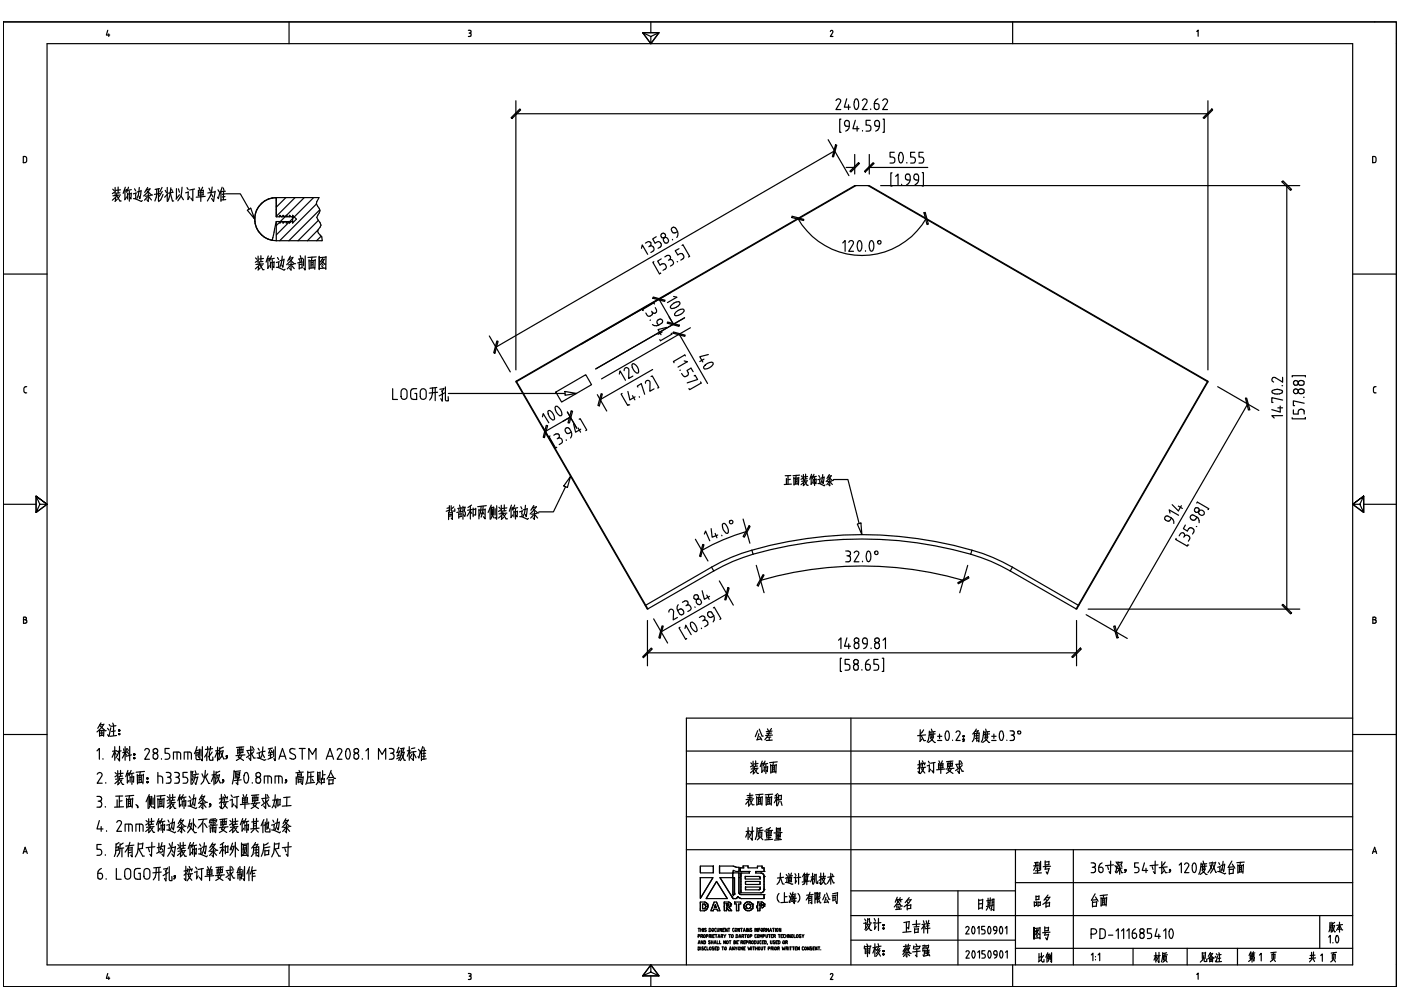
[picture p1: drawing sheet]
<svg xmlns="http://www.w3.org/2000/svg" width="297mm" height="210mm" viewBox="0 0 297 210" stroke-linecap="round" stroke-linejoin="round" font-family="sans-serif">
<!-- layer: DIM -->
<g fill="none" stroke="#000" stroke-width=".25">
<path d="M.7 4.6h295.4v204.6h-295.4zM10 9.3h276.8v195.3h-276.8zM22.8 6.4l-.3 1h.8M23.1 7.2v.5M61.3 4.6v4.7M99.3 6.4l.5 .1 .1 .2-.1 .2-.3 .1M99.6 7a.39 .39 0 0 1 .2 .6l-.5 .1M136.3 6.9h3.4l-1.7 2.4M138 7.7v1.6l-1.7-2.4 1.7 .8 1.7-.8-1.7 2.4M138 4.6v2.3M139.7 6.9h-3.4l1.7 2.4M176.1 6.7l.2-.3 .2 .1 .1 .4-.5 .8h.5"/>
<path d="M214.7 4.6v4.7M253.7 6.7l.3-.3v1.3M4.9 33.2h.5a.93 .93 0 0 1 .2 1.1l-.2 .1-.5 .1zM24.4 39.7v1.6M25 39.7v1.2M26.6 39.7l-.5 1.3M27.2 39.7l-.3 1.1M29.5 39.7l-.2 1.7-.3 .7M31.3 39.7l-.6 1.1M31.8 40l-.4 .7-.9 .9M33.8 40l-.9 .2M34.4 39.7l-.5 1"/>
<path d="M35.5 39.7v3M36.2 39.8l-.2 1.6-.5 1.3M37.4 40v2.1M38.6 39.7l-.2 1.9 .5 .8M39.7 39.8l.2 .4M42.2 39.7l.2 .6M43 39.7l-.3 .7M44.3 39.9l.3 .6M45 39.7l-.4 1.8-.6 1.1M47.1 39.7l-.5 1.3M47.4 39.9l.1 .5M108.4 25l1.8-1.9 .2 .2-1.8 1.8z"/>
<path d="M109.4 21.4v57M109.4 24.1h146.7M175.6 29.6l4.4 7.6M176.9 32l-71.8 41.6M177.2 30.7l.2 .1-.7 2.5-.2-.1zM177.2 21.3l.5-.4a.48 .48 0 0 1 .5 .3 .48 .48 0 0 1 0 .5l-1 1.5h1.1M178.3 25.3h-.3v2.8h.3M179.4 35.5h1.8M179.5 20.9l-.5 1.8h1.3M179.9 22.2v1M180.1 26.8h-.5a.59 .59 0 0 1-.5-.9 .59 .59 0 0 1 .9-.1 1.74 1.74 0 0 1-.7 2M180.2 36.3l1.8-1.8 .2 .2-1.8 1.8z"/>
<path d="M181.2 32.8v4.1M181.3 21.1l.3-.2a1.54 1.54 0 0 1 0 2.3 1.63 1.63 0 0 1-.3-2.1zM181.3 25.5l-.5 1.8h1.3M181.5 39.4l-72.1 41.6M181.7 26.8v1M182.8 21.3l.5-.4a.51 .51 0 0 1 .5 .8l-1 1.5h1M182.9 27.7v.1M183.3 36.3l1.8-1.8 .2 .2-1.8 1.8zM184.1 39.4l72 41.6M184.3 32.8v4.1M184.3 35.5h12.4M184.5 25.5h-.9v1h.5a.65 .65 0 0 1 .6 .7 .65 .65 0 0 1-.6 .6h-.5"/>
<path d="M184.6 23.1v.1M186.1 20.9a1.53 1.53 0 0 0-.5 2.3 .63 .63 0 0 0 .8-.5 .63 .63 0 0 0-.5-.7h-.5M186.5 26.8h-.5a.61 .61 0 0 1-.6-.7 .61 .61 0 0 1 .8-.5 1.49 1.49 0 0 1-.5 2.2M186.7 39.4h88.9M187.1 21.3l.5-.4 .5 .3v.5l-1 1.5h1.1M187.2 25.3h.3v2.8h-.3M189.1 36.6h-.2v2.8h.2M189.6 32.3h-.9v1h.5a.65 .65 0 0 1 .5 .6 .65 .65 0 0 1-.5 .7h-.5M189.9 37.4l.5-.5v2.3M190.7 32.4l.3-.1a1.46 1.46 0 0 1 0 2.3 1.63 1.63 0 0 1-.3-2.2zM191.2 39.1v.1M192.3 34.4v.2"/>
<path d="M193 38.2h-.5a.63 .63 0 0 1-.5-.8 .63 .63 0 0 1 .7-.5 1.57 1.57 0 0 1-.5 2.3M194 32.3h-.9v1h.5a.65 .65 0 0 1 .5 .6 .65 .65 0 0 1-.5 .7h-.5M194.8 38.2h-.5a.63 .63 0 0 1-.6-.8 .63 .63 0 0 1 .8-.5 1.57 1.57 0 0 1-.5 2.3M195.5 36.6h.3v2.8h-.3M195.7 32.3h-.9v1h.6a.65 .65 0 0 1 .5 .6 .65 .65 0 0 1-.5 .7h-.6M256.1 21.4v57M256.9 23.1l.2 .2-1.8 1.8-.2-.1zM271.8 38.6l.2-.3 1.8 1.9-.2 .2zM272.8 39.4v89.7M291 33.2h.6l.1 .2v.7l-.1 .3-.6 .1zM.7 58.1h9.3M23.9 40.1l.3 .3"/>
<path d="M24.4 40.7l-.6 .3M24.5 41.9l-.7 .5M24.7 41.1l.1 .2M24.8 41.5l.6 1.1h.3M24.8 41.5l-.3 .4v.7M24.9 42.2l-.5 .5M25.3 41.6l-.3 .4M25.4 40.9l-.8 .1M25.6 40.2l-1.1 .2M25.6 41.3l-1.7 .2M26.5 40.5v1.8M26.8 41.8l-.4 .6"/>
<path d="M26.8 40.2l-.4 .2M26.9 40.2l-.2 .4M27 41v1.2M27.4 40.5v2.2M27.8 41l-.8 .2M27.8 40.9v1.3l-.2-.3M27.8 40.2l-.7 .2M28.3 42.1h.4M28.5 40l.3 .5M28.8 41l-.5 .1M28.9 40.9l-.2 1.2 1.3 .6 .2-.2M29.9 40.5l-.8 .2"/>
<path d="M29.9 40.4l-.2 1.7-.2-.4M31.1 40.4l1 .9h.3M31.2 41.8l-.6 .6M31.4 41v1.7l-.3-.3M31.6 41.8l.5 .6M31.8 40.1l-.7 .1M31.9 41.5l-1.1 .1M33.1 41.8l-.3 .8M33.2 40.2l-.1 1.7M33.6 40v2.6M33.9 41l-1.1 .2M34.4 40.6l-.6 1"/>
<path d="M34.6 41.2l-.5 1.2-.5 .3M35 40.4l.3 .4M35.5 41.2l-.6 .6M36.1 40.9l.5 1.7h.2M36.4 40.2l.2 .4M36.7 40.8l-1 .2M37.8 40l.2 .8M38 41.3l-.7 .9M38.4 41.6l-.7 1M39.9 40.7v1.5M39.9 40.8l-.5 .1M40.2 41.7l-.4 .6"/>
<path d="M40.9 40.2v2.4l-.4-.6M41.3 40.1l-1.1 .2M42.1 40.3v1.2M42.6 40.5v2.2M43 40.8l-.8 .1M43.1 40.4l-1 .1M43.1 40.3l-.1 1M43.2 41.3l-1.1 .1M43.5 41.6l-1.9 .2M44.9 41.2l.3 .6M45.6 40.7l-1.5 .2M45.6 40.5l-.3 2.2-.4-.6"/>
<path d="M46.2 40.2l.3 .5M46.6 40.7l-.3 1.4-.2-.3M46.8 40.5v2.2M47.4 40.6v1.8M47.7 41.7l-.6 .1M47.7 41.1l-.6 .1M47.8 40.5l-.9 .1M47.9 41.1h3.1l1.8 3.3M47.9 42.3l-1.1 .1M52.4 44.6l.8-.5 .8 2.4zM54.2 54.7l.3 .3M54.7 54.3v1.5"/>
<path d="M54.7 55.2l-.6 .4M54.8 56.4l-.7 .6M55 55.7l.1 .3M55.1 56.1l.6 1.1h.3M55.1 56l-.3 .4v.8M55.2 56.8l-.5 .5M55.3 54.2v1.2M55.6 56.2l-.3 .3M55.7 55.4l-.8 .1M55.9 54.8l-1.1 .1M55.9 56l-1.6 .1M56.8 55.1v1.8"/>
<path d="M56.9 54.3l-.5 1.3M57.1 56.3l-.3 .6M57.1 54.8l-.5 .1M57.2 54.7l-.2 .5M57.3 55.6v1.2M57.6 54.3l-.5 1.1M57.7 55.1v2.1M58.1 55.5v1.3l-.2-.3M58.1 55.6l-.8 .1M58.2 54.8l-.8 .1M58.6 41.9a4.6 4.6 0 0 0-4.6 4.6 4.6 4.6 0 0 0 4.6 4.5M58.6 42.2v-.2a4.5 4.5 0 0 0-4.6 4.1 4.5 4.5 0 0 0 3.7 4.9l.9-4"/>
<path d="M58.6 41.9h9a1.53 1.53 0 0 0 .1 2.3l.1 .5-.6 1.4 .9 1.6-.8 1.4 .2 .3a1.42 1.42 0 0 1 .8 1.6h-9.7M58.6 41.9v4.1h.7M58.6 47v4M58.6 47h.7M58.6 56.7h.4M58.8 54.6l.3 .4M59.1 55.5l-.5 .2M59.2 55.4l-.2 1.3 1.2 .6 .2-.2M59.3 47v.3l.4-.3M59.3 46v-.3l.4 .3M59.7 47h.3M59.7 46h.3"/>
<path d="M59.8 54.3l-.2 1.7-.3 .6M60 47v.3l.4-.3M60 46v-.3l.4 .3M60.2 55.1l-.8 .2M60.2 54.9l-.2 1.8-.2-.5M60.4 47h.3M60.4 46h.3M60.6 41.9l-2 2M60.7 47v.3l.3-.3M60.7 46v-.3l.3 .3M61 47h.4M61 46h.4"/>
<path d="M61.4 47v.3l.3-.3M61.4 46v-.3l.3 .3M61.4 55l1 .9h.3M61.5 56.3l-.6 .7M61.6 54.3l-.6 1.1M61.7 47h.3M61.7 46h.3M61.7 55.6v1.7l-.3-.4M61.9 56.3l.5 .7M62 45.7l.9 .8-.9 .8zM62 54.6l-.6 .2M62.1 54.6l-.4 .6-.9 .9"/>
<path d="M62.2 56l-1.1 .2M62.6 41.9l-4 4M63.4 55.9v1.2M63.5 55l.1 .5M63.7 54.2l.1 .5M64 54.9l-.1 .6M64 55.9v.9M64 56l-.6 .1M64.1 56.8l-.7 .1M64.2 54.8l-.9 .1M64.3 55.5l-1.2 .2M64.4 54.9v1.5"/>
<path d="M64.5 41.9l-5.9 5.9M64.7 54.3v3l-.3-.5M65.5 55.1l.1 2M65.9 55.3v1.5M66.2 54.5l-.2 .8M66.3 56.1l-.4 .1M66.3 55.7h-.4M66.4 55.3v1.5M66.5 41.9l-7.9 7.9M66.7 56.8l-1.1 .1M66.8 55l-.1 2.1M66.8 55.2l-1.3 .1"/>
<path d="M67 54.5l-1.7 .1M67.1 43.3l-7.8 7.7M67.5 48.7l-2.3 2.3M67.5 46.7l-4.3 4.3M67.7 56.9l1.3-.1 .1 .2M67.7 54.3v2.9M67.8 44.5l-6.6 6.5M68.1 50.1l-1 .9M68.2 55.3l.7 .7h.1M68.2 56.4l.3 .4M68.3 56l.2 .2M68.4 54.8l-.5 .8"/>
<path d="M68.7 55.1h-.5M68.8 54.9l-1 1.3M69.1 54.4v2.7M69.1 54.5l-1.4 .1M136 52.6l.2-.7 1.1 2M136.8 51.5l.5-.2a.51 .51 0 0 1 .7 .2 .51 .51 0 0 1-.2 .7l-.2 .1M137.8 52.2a.64 .64 0 0 1 .8 .3 .64 .64 0 0 1-.2 .8l-.4 .2M138.6 55.5l-.2 .1 1.4 2.5 .3-.2M139.1 50.2l-.7 .5 .5 .8 .4-.2a.65 .65 0 0 1 .8 .3 .65 .65 0 0 1-.1 .8l-.5 .2M140.2 49.7a.51 .51 0 0 1 .8-.1 .51 .51 0 0 1-.1 .8 .6 .6 0 0 1 .8 .4 .6 .6 0 0 1-.4 .7l-.5-.2a.54 .54 0 0 1 .1-.9 .51 .51 0 0 1-.7-.1 .51 .51 0 0 1 0-.6zM140.2 54.9l-.8 .5 .5 .8 .5-.2a.67 .67 0 0 1 .7 .2 .67 .67 0 0 1-.1 .9l-.4 .2M141 54.5l.4-.3a.53 .53 0 0 1 .8 .3 .53 .53 0 0 1-.5 .7"/>
<path d="M141.9 55.1a.66 .66 0 0 1 .8 .3 .66 .66 0 0 1-.1 .8l-.5 .2M142.6 50.7v.2M143.6 55.4l.1 .1M143.7 49.1l-.5 .2a.62 .62 0 0 1-.8-.4 .62 .62 0 0 1 .4-.7 1.53 1.53 0 0 1 .7 2.2M144 52.7l-.8 .5 .5 .8 .4-.2a.66 .66 0 0 1 .8 .3 .66 .66 0 0 1-.1 .8l-.5 .2M144.6 52.1l.2-.2 1.4 2.4-.2 .2M167.9 45.8l2.5 .7v.3l-2.5-.7zM169.1 46.3a15.7 15.7 0 0 0 27.3 0M178.7 51.5l.5-.5v2.3M179.9 51.4l.3-.3 .3-.1 .4 .3v.5l-1 1.5h1.1M182 51.1l.2-.1a1.54 1.54 0 0 1 0 2.3 1.69 1.69 0 0 1-.2-2.2zM183.5 53.2v.1"/>
<path d="M184.5 51.1l.3-.1a1.54 1.54 0 0 1 0 2.3 1.69 1.69 0 0 1-.3-2.2zM195.9 45.1l.3-.1 .6 2.5-.3 .1zM286.8 58.1h9.3M103.7 71.2l4.5 7.7M105.4 72.3l.2 .1-.7 2.5-.2-.1zM131.3 79.3l.2-.7 1.1 2M132.3 78.6l.3-.6a.51 .51 0 0 1 .7 .5v1.7l.9-.5M134.1 77.1a1.52 1.52 0 0 1 1.2 2 1.63 1.63 0 0 1-1.3-1.7zM137.9 67.8l-.1 .1M138 79.8l.3-.1 1.4 2.5h-.2M138.3 66.2a.66 .66 0 0 1-.3 .7 .66 .66 0 0 1-.8-.1l-.3-.4M138.3 68.8a1.5 1.5 0 0 0 2.2-.7 .6 .6 0 0 0-.8-.4 .6 .6 0 0 0-.4 .8l.3 .4"/>
<path d="M138.4 78.3l-11.2 6.4M138.5 63l2.5 .7-.1 .2-2.5-.7zM138.8 64.5l-.2-.3-2.4 1.4 .1 .2M138.9 65.2l.3 .5a.53 .53 0 0 1-.4 .7 .53 .53 0 0 1-.6-.4M139.7 63.4l3.1 5.3-1-1.5M140.4 70.4l-.9 .5M141.3 69.4l-1.8 .5 .7 1.1M141.5 68.3l2.5 .6v.3l-2.5-.7zM142.1 62.1l-18.8 10.9M142.3 70.6l.1 .3-2.4 1.3-.1-.2M142.5 64.6a1.39 1.39 0 0 1 1.6-.5 1.38 1.38 0 0 1-1.2 1.2l-.5 .1-.3-.1v-.3zM142.8 70.4l2.5 .7-.1 .2-2.5-.7z"/>
<path d="M142.8 62.9l.7 .1-2 1.2M143.4 66.1a1.45 1.45 0 0 1 1.6-.4 1.55 1.55 0 0 1-1.7 1.3l-.3-.2v-.3zM144 70.9l6 10.4M144.3 78.5h-.2M145.1 76.5l.6 .2-2 1.1M145.1 67.4l-18.8 10.8M145.3 75.5l-.1-.2-2.4 1.4 .1 .2M146.4 69.5l-18.9 10.8M147 78.8l-.5-.8-.8 .6 .2 .4a.66 .66 0 0 1-.3 .7 .66 .66 0 0 1-.8-.1l-.3-.4M147.2 79.7l.2-.1 .5 .9-2.2 .7M149.3 76.1l-.9 .6M149.5 77.4a1.46 1.46 0 0 1 1.7-.5 1.64 1.64 0 0 1-1.8 1.4l-.2-.5z"/>
<path d="M150.2 75.2l-1.8 .4 .6 1.1M271.9 80v1l-1.5-.9a.48 .48 0 0 0-.5-.1 .48 .48 0 0 0-.3 .5l.1 .3 .3 .2M274 79.9v-.2h2.8v.2M5.7 82h-.3l-.3 .3 .1 .9 .5 .1M83.3 82.4v2.3h1M85.3 82.5a.66 .66 0 0 1 1 .5v1.1a.63 .63 0 0 1-.6 .6 .63 .63 0 0 1-.7-.6v-1.1zM88.3 82.4l-.9 .1a1.81 1.81 0 0 0-.2 1.9l.2 .2 .9 .1v-1.3h-.3M89.4 82.5a.66 .66 0 0 1 1 .5v1.1a.63 .63 0 0 1-.7 .6 .63 .63 0 0 1-.6-.6v-1.1zM91.7 82.2v1.3l-.2 .8-.4 .5M92.3 82.2v2.7M92.6 82.2l-1.4 .1M92.8 83.2l-1.8 .1"/>
<path d="M93.6 82.9l.2 .3v1.8l-.3-.5M94.1 82.4l-.9 .1M94.1 82.3l-.3 .7M94.3 83.3l-1.2 .6M94.4 82v2.8l.2 .2h.5l-.1-.9M95.1 83.4h24.7M109.4 81l27.8 48.1h.2M109.5 80.8l-.1 .2M115 88.4l.2-.7 1.2 1.9M115 90.4l2 3.4M115.8 90.2h.3l-.7 2.6-.2-.1zM116.3 87.1a1.39 1.39 0 0 1 1.2 1.2l.1 .5-.1 .2a1.38 1.38 0 0 1-1.3-1.2l-.1-.5z"/>
<path d="M116.6 92.4l-.2 .2 1.4 2.4 .2-.1M117.4 92.3l.4-.3a.54 .54 0 0 1 .8 .3 .54 .54 0 0 1-.5 .7M117.8 83.1l6.4-3.7 1.2 2.2-6.3 3.6zM117.8 86.1a1.73 1.73 0 0 1 1.4 1.8l-.5 .3a2.25 2.25 0 0 1-1-1.8zM118 94.9h.1M118.3 92.9a.64 .64 0 0 1 .8 .3 .64 .64 0 0 1-.1 .8l-.4 .3M119.3 89.4l1.6-1-5.3 3.1M119.8 83l2.4 .4-2.4 .4zM120 93.2l.1 .2M120.3 87.4l2 3.4M121.1 87.2h.3l-.7 2.5-.3-.1zM121.1 91.6l-.4 .2a.62 .62 0 0 1-.8-.3 .62 .62 0 0 1 .4-.8 1.56 1.56 0 0 1 .7 2.2"/>
<path d="M121.6 89.9l.4 1.7 1.1-.6M122.6 90.7l.5 .9M122.8 88.9l.2-.1 1.4 2.4-.2 .1M126.6 83.7l2 3.5M127.5 83.5l.2 .1-.6 2.4h-.3zM131.9 83.4l-.2 .2 1.4 2.4 .2-.2M133.1 83l.4 1.8 1.1-.7M133.3 85.8h.1M134.1 83.9l.5 .9M135.2 82.1l-.1-.2 .9-.5 .7 2.2M135.5 84.1l.1 .1M136.8 81.3v-.3l.3-.3 .3-.1 .4 .3v2.1l.9-.5"/>
<path d="M148.5 81l.2 .2-2.5 1.4-.1-.2M256.1 80.8v.2M256.1 81l-27.8 48.1h-.1M258.2 82l8.7 5M264.1 84.4h.2l.7 2.5h-.3zM264.5 85.7l-27.9 48.3M269.8 82.8a2.16 2.16 0 0 1 2 0l.1 .2a1.54 1.54 0 0 1-2.3 0zM270.9 86.5h1M271.4 86.1v1.3l-1.8-.5M271.8 81.8h.1M271.9 84.8l-2.3-.5v1h.3M271.9 88.1h-2.3l.6 .5"/>
<path d="M274 88.5v.3h2.8v-.2M274.2 86.9v.9h1v-.5a.65 .65 0 0 1 .7-.5 .65 .65 0 0 1 .6 .5v.5M275.3 80.9a.6 .6 0 0 1 .9-.2 .6 .6 0 0 1 .1 .9l-.3 .1a.54 .54 0 0 1-.6-.1 .54 .54 0 0 1-.1-.7zM275.3 82.7a.6 .6 0 0 1 .9-.2 .6 .6 0 0 1 .1 .9l-.3 .1a.54 .54 0 0 1-.6-.2 .54 .54 0 0 1-.1-.6zM276.4 84.2h.1M276.5 85.5l-2.3-.5v1h.3M291.7 82l-.4 .1-.1 .2 .1 .9 .4 .1M.7 106.9h6.9M7.6 105.2l2.4 1.7-2.4-1.7v3.5l2.4-1.8M8.5 106.9h1.5l-2.4 1.8 .9-1.8-.9-1.7v3.5M95.1 108.6v1.6M95.3 107.2v1.3"/>
<path d="M95.3 107.6l-.5 .2M95.3 108.1l-.7 .3M95.7 107.2v1.2h.7v-.5M95.7 109.8l.2 .3M95.7 109.4l-.6 .1M95.7 109.1l-.6 .1M95.9 108.6v1.5M95.9 108.7h-.8M96.2 107.5l-.5 .5M97.3 107.9l.1 .5M97.3 108.8v1.1M97.4 107.1l.2 .5"/>
<path d="M97.7 107.7l-.1 .8M97.7 109h-.4M97.8 108.8l-.1 .7M97.9 109.5l-.6 .1M97.9 107.7l-.8 .1M98.1 108.4l-1.3 .3M98.2 107.3v2.8M98.4 108.2l.3 .5-.2 .8-.2-.4M98.6 107.6h-.4M98.6 107.5l-.2 .8M99.7 107.3v2.8M99.7 108.4l.4 .5"/>
<path d="M99.7 108.3l-.7 1.1M100 107.1l-.8 .5M100.1 108l-1 .2M100.3 107.7v1.8M100.9 107.8l-.1 1.4M100.9 109.2h-.6M100.9 107.9l-.6 .1M101.5 108v2M101.9 108.6l-.3 .8M102 107.4l-.1 1.2 .2 .4M102.3 108.6l.3 .4M102.4 107.3l-.1 1.3-.3 1"/>
<path d="M102.9 107.9v2.1l-.4-.5M102.9 108.1l-1.4 .1M103.1 107.2l-1.8 .2M103.9 107.7v2.4M104.2 107.1l-.7 1.6M104.2 107.5v1.7M104.4 109.3l.4 .5M104.5 107.9l-.1 1.3-.4 .9M104.7 107.5v1.7M104.7 107.6h-.5M105 107.9v1.3M105.3 107.2v2.9l-.3-.4"/>
<path d="M105.8 107.6l.3 .3M106.3 107.1v1.6M106.3 108.1l-.6 .3M106.4 109.2l-.7 .6M106.5 108.5l.2 .3M106.6 109l.7 1h.3M106.7 108.9l-.3 .3v.8M106.8 109.7l-.5 .4M106.9 107v1.3M107.2 109l-.3 .4M107.3 108.3l-.8 .1M107.5 107.7l-1 .1"/>
<path d="M107.5 108.8l-1.7 .2M108.4 108v1.7M108.4 107.1l-.4 1.3M108.7 109.2l-.4 .6M108.7 107.7l-.5 .1M108.8 107.6l-.2 .5M109 108.4v1.2M109.1 107.1l-.4 1.1M109.3 107.9v2.2M109.7 108.4l-.7 .2M109.7 108.4l-.1 1.2-.1-.2M109.8 107.6l-.8 .2"/>
<path d="M110.2 109.5h.4M110.4 107.4l.2 .5M110.7 108.3l-.1 1.2 1.2 .6 .2-.2M110.7 108.4l-.6 .1M111.4 107.1l-.2 1.8-.3 .6M111.7 107.9l-.8 .2M111.8 107.8l-.2 1.7-.2-.4M113 107.9l1 .8h.2M113.1 109.2l-.6 .6M113.2 107.2l-.6 1M113.3 108.4v1.7l-.3-.3M113.4 109.2l.6 .6"/>
<path d="M113.7 107.5l-.8 .1M113.7 107.4l-1.3 1.6M113.8 108.9l-1.1 .1M119.9 103.2l-2.6 5.3h-3.1M121 101l-.7 2.4-.8-.4zM147.4 114.3l2.7 4.6M149 115.4l.3 .1-.7 2.5-.3-.1zM149.3 113.2l.3-.6 .9 2.1M150.8 112.1l.2 1.8 1.2-.5M151.6 113.1l.4 .9M153 113.5l.1 .1M153.1 111.2l.3-.2h.3a1.92 1.92 0 0 1 .5 2.1 1.75 1.75 0 0 1-1.1-1.9z"/>
<path d="M157.6 110.1l1.4 5.1M158.3 112.7a43.1 43.1 0 0 0-9.5 4M158.8 111.5l.2 .1-1.2 2.3-.2-.2zM159.4 116.7a84 84 0 0 1 46.7 0M159.4 116.7a35.7 35.7 0 0 0-8.5 3.6M159.4 116.7l.3 .8M159.7 117.5a84.3 84.3 0 0 1 46.1 0M159.7 117.5a37.5 37.5 0 0 0-8.4 3.6M160.3 119.9l1.7 5.8M166.7 101.5v1.2M167.1 100.9v1.8M167.6 101.6l-.5 .1"/>
<path d="M167.7 100.8l-1.2 .1M167.8 102.6l-1.5 .1M168.3 101.2v1.7M168.6 101.4v1.2M168.8 100.8l-.1 .6M168.9 102.1h-.3M168.9 101.7l-.3 .1M169 101.4v1.2M169.3 102.6l-1 .1M169.3 101.3l-1 .1M169.4 101.2l-.1 1.6M169.5 100.7l-1.4 .2"/>
<path d="M169.9 100.9l.2 .3M170.3 100.6v1.2M170.3 101.3l-.5 .3M170.4 102.3l-.6 .5M170.5 101.7l.1 .2M170.6 102.1l.5 .8h.3M170.6 102l-.2 .3v.6M170.7 102.6l-.4 .4M170.8 100.5v1M171.1 102.1l-.3 .3M171.1 101.5l-.6 .1M171.2 101l-.8 .1"/>
<path d="M171.2 101.9l-1.2 .2M172 101.2v1.5M172.1 100.6l-.4 1M172.2 102.2l-.3 .5M172.2 101l-.3 .1M172.3 101l-.1 .3M172.4 101.6v1M172.6 100.6l-.3 .9M172.7 101.2v1.7M173 101.6l-.6 .2M173 101.5v1.1l-.1-.2M173.1 101l-.6 .1"/>
<path d="M173.4 102.5h.4M173.6 100.8l.2 .4M173.8 101.6l-.4 .1M173.9 101.5l-.1 1 .9 .5 .2-.2M174.4 100.6l-.4 1.9M174.7 101.2l-.6 .2M174.7 101.1l-.2 1.4-.1-.4M175.7 101.2l.8 .7h.2M175.8 102.2l-.5 .6M175.8 100.6l-.5 .9M175.9 101.6v1.4l-.2-.3M176.1 102.2l.4 .5"/>
<path d="M176.2 100.9l-.6 .1M176.3 100.8l-1.1 1.3M176.3 102l-.8 .1M176.7 101.7h3.1l2.3 9.3M179.3 116.8h.5a.53 .53 0 0 1 .5 .7 .53 .53 0 0 1-.7 .3M179.8 117.8a.65 .65 0 0 1 .5 .7 .65 .65 0 0 1-.5 .6h-.5M181.1 117.2l.5-.4a.48 .48 0 0 1 .5 .3 .48 .48 0 0 1-.1 .5l-.9 1.5h1M181.8 111.1l.7-.2 .2 2.5zM182.9 119v.1M183.9 117l.2-.2a1.54 1.54 0 0 1 0 2.3 1.63 1.63 0 0 1-.2-2.1zM205.2 119.9l-1.7 5.8M205.8 117.5a36.7 36.7 0 0 1 8.4 3.6"/>
<path d="M206.1 116.7a37 37 0 0 1 8.6 3.6M206.1 116.7l-.3 .8M248.1 108.8l-.2-.7 2 1.1M248.4 109.8l-.3 .5a.62 .62 0 0 1-.9 0 .62 .62 0 0 1 0-.8 1.52 1.52 0 0 1 1.7 1.5M248.5 107l1.3 1.3 .7-1.1M249.4 114.2l-.2 .2 2.5 1.4 .1-.2M249.8 107.3l.9 .5M250 113.6l.3-.4a.52 .52 0 0 1 .8-.1 .52 .52 0 0 1-.1 .8M251.1 113.7a.65 .65 0 0 1 .8-.1 .65 .65 0 0 1 .3 .7l-.2 .5M251.3 111.3l-.4 .8 .8 .5 .3-.5a.66 .66 0 0 1 .8-.1 .66 .66 0 0 1 .3 .8l-.3 .4M251.8 115.6h.1M253.5 107.7a.53 .53 0 0 1 .6 .1 .53 .53 0 0 1 .1 .6 .6 .6 0 0 1 .9-.1 .6 .6 0 0 1 0 .9 .66 .66 0 0 1-.7-.1 .66 .66 0 0 1-.2-.7 .52 .52 0 0 1-.8 .1 .52 .52 0 0 1 .1-.8z"/>
<path d="M253.6 111.6l.1 .1M253.7 106.7l.2-.2 2.4 1.4-.2 .1M253.8 109.6l-.3 .5a.59 .59 0 0 1-1 0 .59 .59 0 0 1 .3-.9 1.71 1.71 0 0 1 1.4 1.6M286.8 106.9l2.3 1.8M289.1 105.2v3.5l-.8-1.8h-1.5l2.3-1.7v3.5l-2.3-1.8 2.3-1.7-.8 1.7M289.1 106.9h7M5 130.8l.5 .1 .1 .2-.3 .3 .2 .1a.34 .34 0 0 1 0 .6l-.5 .1zM5 131.4h.3M137.3 131.6v9.6M137.3 138.4h90.9M137.4 129.1l-27.9-48.3 71.7-41.4h3.1l71.8 41.4-27.9 48.3M138.1 137.4l.2 .2-1.9 1.8-.1-.1z"/>
<path d="M138.6 131.2l2.9 5.1M140.4 132.7h.2l-.7 2.6-.2-.1zM141.8 129.8l.3-.6a.51 .51 0 0 1 .7 .5l-.1 1.7 .9-.5M143.7 129.4l.4-.2a.62 .62 0 0 1 .8 .4 .62 .62 0 0 1-.4 .8l-.5-.3zM143.8 128.2l-.2 .4 .1 .8M144.2 133l-.2 .1 1.4 2.4 .2-.1M144.7 127.7l.4-.2a.52 .52 0 0 1 .8 .3 .52 .52 0 0 1-.5 .6M145.2 133.3l.2-.7 1.1 2M145.7 128.3a.66 .66 0 0 1 .7 .3 .66 .66 0 0 1-.1 .8l-.5 .3M146.5 131.9a1.38 1.38 0 0 1 1.2 1.3l.1 .5-.2 .2a1.56 1.56 0 0 1-1.1-2zM147.1 126.4a.52 .52 0 0 1 .8-.2 .52 .52 0 0 1 0 .8 .62 .62 0 0 1 .8 .4 .62 .62 0 0 1-.5 .8 .67 .67 0 0 1-.6-.5 .67 .67 0 0 1 .3-.7 .52 .52 0 0 1-.7 0 .52 .52 0 0 1-.1-.6zM147.3 128.7l.1 .1"/>
<path d="M148.3 130.9l.4-.2a.53 .53 0 0 1 .8 .3 .53 .53 0 0 1-.5 .6M148.7 133.2v.1M148.9 125.3l.4 1.8 1.1-.7M149.2 131.5a.65 .65 0 0 1 .8 .3 .65 .65 0 0 1-.2 .8l-.4 .3M149.8 126.2l.6 .9M150.9 120.3l-14.1 8.1M150.9 120.3l.4 .8M151.2 128.9l.3-.1 1.4 2.4-.3 .1M151.3 130.6l-.4 .2a.59 .59 0 0 1-.9-.4 .59 .59 0 0 1 .8-.7 1.68 1.68 0 0 1 .4 2.2M151.3 121.1l-13.9 8M152.5 123.2l3 5.1M154.1 125.9l-13.9 8.1"/>
<path d="M154.3 124.6l.3 .1-.7 2.5h-.2zM161.3 123a77.2 77.2 0 0 1 42.9 0M161.8 121.8l.2 .1-1.2 2.3-.3-.1zM177.8 135.7l.5-.5v2.3M178.4 139.6h-.2v2.8h.2M179.6 135.2l-.5 1.8h1.2M179.9 136.5v1M180.1 139.8h-.9v1h.5a.65 .65 0 0 1 .5 .7 .65 .65 0 0 1-.5 .6h-.5M181.2 135.5a.51 .51 0 0 1 .9 0 .51 .51 0 0 1-.5 .8 .63 .63 0 0 1 .5 .7 .63 .63 0 0 1-.8 .5 .69 .69 0 0 1-.2-.7 .69 .69 0 0 1 .5-.5 .51 .51 0 0 1-.4-.8zM181.2 139.9a.51 .51 0 0 1 .8 .3 .51 .51 0 0 1-.5 .6 .63 .63 0 0 1 .5 .8 .63 .63 0 0 1-.8 .5 .69 .69 0 0 1-.2-.7 .69 .69 0 0 1 .5-.6 .5 .5 0 0 1-.5-.3 .5 .5 0 0 1 .2-.6zM183.9 136.5h-.5a.59 .59 0 0 1-.5-.8 .59 .59 0 0 1 .9-.2 2.24 2.24 0 0 1-.3 1.8l-.4 .2M184.3 139.8a1.53 1.53 0 0 0-.5 2.3 .63 .63 0 0 0 .7-.5 .63 .63 0 0 0-.5-.8h-.5"/>
<path d="M184.7 137.4v.1M185.5 135.5a.51 .51 0 0 1 .9 0 .51 .51 0 0 1-.4 .8 .63 .63 0 0 1 .5 .7 .63 .63 0 0 1-.8 .5l-.3-.5a.55 .55 0 0 1 .6-.7 .51 .51 0 0 1-.5-.8zM186.2 139.8h-.9v1h.5a.65 .65 0 0 1 .5 .7 .65 .65 0 0 1-.5 .6h-.5M187.1 139.6h.3v2.8h-.3M187.2 135.7l.5-.5v2.3M203.1 123.6l2.2-1.3 .1 .2-2.2 1.3zM214.2 121.1l14 8M214.7 120.3l14 8.1M214.7 120.3l-.5 .8M228.2 131.6v9.6M229.1 137.4l.2 .2-1.9 1.8-.2-.1zM230.3 130.3l8.7 5.1"/>
<path d="M230.7 129.1h44.9M236.1 132.8l.3-.1 .7 2.5-.3 .1zM271.8 128.3l.2-.2 1.8 1.8-.2 .3zM291.1 130.8l.6 .1v.2l-.2 .3a.38 .38 0 0 1 .3 .4 .38 .38 0 0 1-.3 .4h-.4zM291.1 131.4h.4M.7 155.7h9.3M20.6 159.2l.5-.5v2.3M21.1 154.8v1.3M21.2 153.9l1.1 1h.2M21.4 153.3l-.7 1.1M21.6 154.9v1M21.9 155.4h-.7"/>
<path d="M22 153.6l-.8 .1M22 155.9l-.9 .1M22 154.8l-.9 .1M22 154.8v1.3M22 153.5l-1.4 1.7M22.8 154.4l.3 .4M23.1 153.6l.3 .4M23.5 154.3l-.4 1.9-.3-.4M23.9 153.3l.2 .5M24.1 153.9v2M24.3 159.5l.3 .5M24.3 158.3v2.9"/>
<path d="M24.3 159.3l-.5 1.3M24.5 155l-.8 .1M24.6 153.9l-1 .1M24.7 155.9l-1.3 .2M24.7 159.2l-.8 .1M25.2 155.6h.2v.1h-.2zM25.2 154.9h.1M25.2 155.6l.1 .1zM25.3 154.8l.1 .2h-.1l.1-.1zM25.3 154.8v.1M25.3 154.8v.2M25.3 155.7h.1"/>
<path d="M25.3 155.6h.1M25.3 154.8h.1M25.3 154.8l-.2 .1 .2 .1M25.3 154.8h-.1M25.3 159.2l-.8 1.5M25.3 155.6v.1M25.3 158.2v3.2l-.3-.6M25.7 159.2l-.9 .1M26.2 158.8l.1 .5M26.5 158.3v2.9M26.5 159.7l.3 .4M26.5 159.5l-.6 1.2"/>
<path d="M26.8 158.7l-.1 .8M26.9 159.5l-.9 .1M27 158.7l.2 .5M27 159.4l.2 .5M27.5 158.3v3M28.5 159.9v.1M28.5 159.9h.1M28.5 159.8l.1 .2-.1 .1M28.5 159.8l-.2 .2h.2v-.1l-.2 .1M30.7 159.1l.1-.3 .4-.1a.51 .51 0 0 1 .4 .8l-.9 1.5h1M32.5 158.9a.51 .51 0 0 1 .9 0 .51 .51 0 0 1-.4 .8 .59 .59 0 0 1 .4 .8 .59 .59 0 0 1-.9 .2v-.2a.55 .55 0 0 1 .5-.8 .51 .51 0 0 1-.5-.8zM35.9 158.7h-.9v1h.5a.65 .65 0 0 1 .5 .6 .65 .65 0 0 1-.5 .7h-.5"/>
<path d="M37.5 159.5v1.5M39.8 159.5v1.5M41.6 159.5v1.4l.1 .2 .7-.1M41.8 158.3l-.6 1.5M42 159.5v.5M42 159.5l-.4 .2M42.3 159l-.7 .2M42.4 158.8l-.2 1.8-.2-.3M42.6 158.9v1.4M42.9 158.3v3l-.2-.3M43.8 159.8l-.4 .7M44 159.4l-.2 .4v1.5"/>
<path d="M44 158.3l.1 .9M44.4 159.4v1.6l.2 .2h.6l-.1-.7M44.6 158.3l-.1 .9M45 159.5l-.9 1M45.1 158.7l-1.6 .2M46.1 159.5l.3 .4M46.1 158.4v2.9M46.1 159.2l-.5 1.4M46.5 159.1l-.8 .1M46.6 158.5l-.3 2.5M46.8 159.6l.6 1.3h.2M47.3 159.2l-.6 .1"/>
<path d="M47.3 159.2l-.2 1-.6 .9M47.4 158.4l-.8 .3M50.4 158.8v1.1M50.7 158.4v1.2M51 159.7l-.5 .9M51.1 158.4v1.1M51.5 158.9l-1.1 .1M51.5 159.5l-1.1 .2M51.5 158.8v.7M51.7 158.4l-1.5 .1M52.5 159.4l.3 .5M53.2 158.2v3l-.5-.5"/>
<path d="M53.2 159.5l.6 1.2h.3M53.5 158.3l.2 .4M53.8 159.4l-.5 .5M53.9 159l-1.6 .2M54.7 158.7l.3 .4M55.1 159.5l-.2 .5 .2 .3-.2 .5M55.1 159.6l-.6 .1M55.6 159.8l-.4 .9M55.7 158.4l-.1 1.4 .5 .8M56.2 159.3l-1 .2M57.3 159.6v1.1M57.3 158.7l-.3 .9"/>
<path d="M57.6 159.1l.2 .5M57.7 160l-.8 .2M57.7 159.5l-.8 .2M57.8 158.6l-.9 .2M58 159v1.4M58.4 158.3l-.1 3-.2-.4M62.6 158.8l-.7-.1a.51 .51 0 0 0-.5 .4 .51 .51 0 0 0 .3 .6l.9 .5v.5a.84 .84 0 0 1-1.2 0M63.4 158.7h1.3M64.1 158.7v2.3M71.5 159.1l.2-.3 .3-.1a.51 .51 0 0 1 .4 .8l-.9 1.5h1M73.5 158.8l.3-.1a1.54 1.54 0 0 1 0 2.3 1.56 1.56 0 0 1-.3-2.2zM75.1 158.9a.51 .51 0 0 1 .9 0 .51 .51 0 0 1-.4 .8 .59 .59 0 0 1 .4 .8 .59 .59 0 0 1-.9 .2l-.1-.2a.55 .55 0 0 1 .6-.8 .51 .51 0 0 1-.5-.8z"/>
<path d="M77.6 159.2l.5-.5v2.3M82.5 158.7h.5a.53 .53 0 0 1 .5 .7 .53 .53 0 0 1-.7 .3M83 159.7a.65 .65 0 0 1 .6 .6 .65 .65 0 0 1-.6 .7h-.5M84.6 158.4l-.4 1.1M84.7 159.4l-.6 .2M84.8 159.2l-.5 1.1M85.1 159.8l.6 1.4h.3M85.2 158.8l-.2 1.4-.5 1M85.6 158.7h-.7M85.7 158.6l-.3 .9M85.7 159.5l-.4 .1M85.7 159.5l-.3 1-.5 .8"/>
<path d="M86.8 158.3v2.9M87 159.8l-.2-.5-.5 1M87 159.1l-.7 .1M87.4 159.9l-.5 .8M87.7 159.4v1.8M87.8 159.9l.4 .8M88 158.6l-.8 .1M88.2 159.3l-1.1 .2M88.7 158.9l.3 .3M89.1 159.2l-.3 1.5-.2-.3M89.4 159.2v2.1M89.6 158.3l-.5 1.4"/>
<path d="M89.9 158.5l.1 .5M89.9 159.2v1.8M90.2 159.7l-.6 .1M90.3 159.1l-.9 .1M145.5 159.2h141.3M160.6 154.9l-.5 1.3M160.9 155.6l-.3 1.2M161 154.6l.6 1.5h.2M161.1 156.2l.4 .7M161.4 156.7l-1 .2M162.7 154.5l.2 .5M163.1 156.3v.7"/>
<path d="M163.4 156.3h-.7M163.6 154.5l-1.4 2.3M163.6 155.4l-1 .1M163.7 155l-1.2 .1M163.7 156.9l-1.2 .1M163.8 155.9h-1.5M180.4 152.3v52.3M182.7 142v.1M195.1 154.7v2.4M195.3 155.9l.6 1.1h.3M195.5 156.7l-.5 .5M195.8 154.8l-.7 .8"/>
<path d="M196.2 155.8l-1.7 .2M197 155l-.2 1.9-.2 .4M197.3 156.5l.8 .9h.2M197.4 155.3v.9M197.5 154.6l.1 .5M197.9 155.2l-.1 .8M197.9 156l-.5 .1M197.9 156.3l-.6 .1M197.9 156.2l-.3 .7-.8 .5M198.3 155.6l-1.2 .1M198.3 155.1l-1.3 .2M198.8 157h.9"/>
<path d="M198.8 156.1h.9M199.2 155.6v1M200.6 155.1h.5a2.15 2.15 0 0 1 0 1.8l-.3 .1a1.47 1.47 0 0 1-.2-1.9zM202 156.9v.1M202.7 155.3l.4-.3a.45 .45 0 0 1 .4 .2 .45 .45 0 0 1 0 .4l-.8 1.4h.9M204.2 156l.1 .2 .1-.1-.1-.1-.1 .2M204.2 156.7v.2M204.2 156h.1M204.2 156.2h.1M204.2 156.9h.1M204.3 156.1h.1M204.2 156.1v.1"/>
<path d="M204.2 156.7l.1 .2M204.2 156.7h.1M204.3 156.7l.1 .1-.1 .1M204.3 156.8h.1M204.3 156.7l-.1 .2M204.3 156.7h.1M204.3 156.7h-.1M204.3 156v.2M204.3 156.1v.1M204.3 156.7v.2M204.3 156v.1M204.4 156.8l-.1 .4h-.2"/>
<path d="M206.6 155.6l1-.2-.1 1.9-.2-.3M206.6 155.4l-.2 1.4-.3 .5M207 154.6l-.8 1M207.1 155.5v1.7M207.4 155l-.6 .1M207.4 154.9l-.3 .6M207.4 156.5l-.6 .1M207.4 155.9l-.6 .1M208.6 155l-.3 1.9-.2 .4M208.8 156.5l.9 .9h.1M208.9 155.3v.9M209 154.6l.1 .5"/>
<path d="M209.3 155.2v.8M209.4 156l-.5 .1M209.4 156.3l-.6 .1M209.5 156.2l-.4 .7-.7 .5M209.8 155.6l-1.2 .1M209.8 155.1l-1.2 .2M210.3 157h.9M210.3 156.1h.9M210.7 155.6v1M212.1 155.1l.2-.1a1.34 1.34 0 0 1 0 2l-.2-.1a2.15 2.15 0 0 1 0-1.8zM213.5 156.9v.1M214.2 155h.4a.45 .45 0 0 1 .5 .3 .45 .45 0 0 1-.3 .5l-.4 .1"/>
<path d="M214.6 155.9a.58 .58 0 0 1 .5 .5 .58 .58 0 0 1-.5 .6h-.4M286.8 152.3h-141.3v52.3M286.8 155.7h9.3M20.6 168.9h.5a.53 .53 0 0 1 .5 .6 .53 .53 0 0 1-.8 .4M20.6 164.2l.6-.4a.51 .51 0 0 1 .4 .7l-1 1.6h1.1M21.1 169.9a.65 .65 0 0 1 .5 .6 .65 .65 0 0 1-.5 .6h-.5M21.1 174l-.5 1.8h1.2M21.4 179.1h-.8v1h.5a.65 .65 0 0 1 .5 .6 .65 .65 0 0 1-.5 .6h-.5M21.4 175.2v1.1M21.8 160.9v.1M22.3 171v.1M22.4 165.9v.2"/>
<path d="M22.6 176.1v.2M24.4 163.8l.3 .3M24.6 178.8l-.1 2.2-.3 .6M24.8 174.4l.2-.3 .3-.1 .4 .2v.5l-.9 1.6h1M24.8 169.6v1.5M25 163.4v1.6M25 164.3l-.6 .4M25 165.5l-.6 .6M25.1 179.5l-.1 .7-.5 .1M25.1 179.6h-.5M25.2 164.8l.1 .2M25.2 178.6l-.6 .5"/>
<path d="M25.3 168.8v2.3M25.3 165.2l.7 1.1h.2M25.3 165.2l-.3 .3v.8M25.4 165.9l-.5 .5M25.5 178.9l-.1 1.6-.6 1.1M25.6 163.4v1.2M25.9 165.3l-.3 .4M25.9 179.9v1.8M25.9 169.8l-.6 .1M26 164.5l-.8 .2M26 168.8h-1.5M26.1 163.9l-1 .2"/>
<path d="M26.1 165l-1.6 .2M26.1 178.8l-.6 .4M26.2 171.1h-1.9M26.2 179.8l-.8 .1M26.5 176.3v-1.6h1.1l.4 .2 .1 1.4M26.8 169.3l.1 2M27 164.2v1.8M27.1 163.4l-.4 1.3M27.2 169.5v1.5M27.2 179.7v1.9M27.2 179.7l-.7 1M27.3 174.7v1.6"/>
<path d="M27.3 165.5l-.3 .5M27.3 163.9l-.4 .1M27.4 163.9l-.2 .4M27.5 168.7l-.2 .7M27.5 170.3l-.3 .1M27.5 169.9l-.3 .1M27.5 178.6l-.3 1.1M27.6 164.7v1.1M27.7 169.4v1.6M27.8 163.4l-.4 1.1M27.9 160l-1.1 .3M28 164.2v2.1"/>
<path d="M28 179.6v2.1l-.3-.4M28 170.9l-1.1 .2M28 179.7l-.8 .1M28.1 169.4l-1.3 .1M28.1 169.2l-.1 2.1M28.3 164.7l-.7 .1M28.3 160.6h.3v.3h-.3zM28.3 164.6v1.2l-.2-.2M28.3 160l.2 .1M28.3 168.6l-1.7 .2M28.4 160.7l.1 .2v-.2M28.4 163.9l-.8 .2"/>
<path d="M28.4 179.2l-1.7 .2M28.4 160.7l.1 .1M28.4 160.7h.1M28.5 160.8h.1M28.5 160h.1M28.5 160.7v.1M28.5 160.6v.1M28.5 160.6l-.1 .1M28.8 170.6l.4 .3v.4l-.1-.5M28.8 176.3v-1.6h1.1l.4 .2v1.4M29.1 164.2l.1 2M29.3 178.7v1.3l1-.1"/>
<path d="M29.5 164.4v1.5M29.6 174.7v1.6M29.7 163.6l-.1 .8M29.8 165.3h-.3M29.8 164.8h-.3M30 164.4v1.5M30.3 178.9l-1 .1M30.3 165.8l-1.1 .2M30.3 178.7l-.1 1.2M30.4 164.3l-1.3 .2M30.4 164.2l-.1 2M30.6 163.6l-1.7 .1"/>
<path d="M31 174l.3 .3M31.1 165.7h.3l-.1 .3M31.1 165.7l.2 .3M31.1 165h.3M31.1 165v.1M31.2 165.8l.1 .1M31.2 165v.1M31.2 165h.2M31.2 165.8h.1M31.2 165.1l.1 .1M31.3 165.1h.1M31.3 165.8h.1"/>
<path d="M31.3 165.8v.1M31.3 165.8h-.1l.1 .1M31.3 165.9h.1M31.4 165l-.1 .1M31.4 169.1v2.3M31.5 179.9l.2 .7M31.5 173.6v1.5M31.5 174.5l-.6 .4M31.6 175.7l-.7 .6M31.7 168.5l-.7 1.5M31.7 168.9v1.7M31.7 174.9l.2 .3"/>
<path d="M31.9 175.3l-.3 .4v.8M31.9 175.4l.6 1.1h.3M31.9 170.7l.3 .5M31.9 169.3v1.2l-.4 .9M32 176.1l-.5 .5M32.1 173.5v1.2M32.2 168.9v1.6M32.2 168.9l-.5 .1M32.2 178.6l-.1 3-.3-.5M32.4 175.5l-.3 .3M32.5 169.2v1.3M32.5 174.7l-.8 .1"/>
<path d="M32.7 174.1l-1 .2M32.7 175.2l-1.6 .2M32.8 168.6v2.8l-.3-.3M32.8 179.5l-1.8 .2M33.5 164.5h.5l.4 .2 .1 1.4M33.5 163.8v2.3M33.5 169.3v2M33.6 174.4v1.8M33.7 173.6l-.5 1.3M33.7 178.8v1.9M33.9 169.5v1.5M33.9 175.6l-.4 .6"/>
<path d="M33.9 174.1l-.5 .1M34 174l-.2 .5M34 179.6l-.7 .1M34.1 168.7l-.1 .7M34.1 174.9v1.2M34.2 160.9v.1M34.2 170.3l-.3 .1M34.2 169.9l-.3 .1M34.3 179.9l.2 .4M34.4 169.4l-.1 1.6M34.4 173.6l-.5 1.1M34.4 178.6l-.4 1.5"/>
<path d="M34.5 174.4v2.1M34.7 170.9l-1.2 .2M34.7 169.4l-1.2 .1M34.8 169.2l-.1 2.1M34.9 174.9l-.8 .1M34.9 174.8l-.1 1.3-.1-.3M34.9 179.3l-.2 2.3-.4-.5M34.9 179.4h-.8M35 174.1l-.8 .2M35 168.6l-1.7 .2M35.2 163.8h.6a.53 .53 0 0 1 .5 .6 .53 .53 0 0 1-.8 .4M35.4 176h.4"/>
<path d="M35.5 168.9l.3 .3M35.6 173.9l.2 .4M35.8 164.8a.65 .65 0 0 1 .5 .6 .65 .65 0 0 1-.5 .7h-.6M35.9 178.9l.3 .6M35.9 174.8l-.6 .1M36 174.7l-.2 1.3 1.2 .6 .2-.2M36 168.5v1.5M36 169.4l-.6 .4M36.1 170.6l-.7 .6M36.2 169.9l.2 .2M36.4 170.3l.6 1.1h.3M36.4 170.3l-.3 .3v.8"/>
<path d="M36.5 171l-.5 .5M36.6 178.6l-.4 1.9-.7 1.1M36.6 168.4v1.3M36.6 173.6l-.2 1.7-.3 .6M36.8 161v-1.5h1.3l.2 .4v1.1M36.9 170.4l-.3 .4M37 174.3l-.2 1.7-.2-.5M37 174.4l-.9 .2M37 163.8h.5a.53 .53 0 0 1 .5 .6 .53 .53 0 0 1-.7 .4M37 169.6l-.8 .1M37.2 169l-1.1 .1M37.2 170.1l-1.7 .2"/>
<path d="M37.2 179.6l-1.6 .3M37.2 179.5l-.3 2.1-.5-.6M37.5 164.8a.65 .65 0 0 1 .6 .6 .65 .65 0 0 1-.6 .7h-.5M37.7 179.1l.3 .3M38 169.3v1.8l.4-.6M38.2 168.5l-.5 1.3M38.2 174.3l1 .9h.2M38.2 178.7v1.5M38.2 179.6l-.6 .4M38.3 175.6l-.6 .7M38.4 169l-.5 .1M38.4 173.6l-.6 1.1"/>
<path d="M38.5 168.9l-.2 .5M38.5 174.9v1.7l-.3-.4M38.6 169.8v1.1M38.6 175.6l.6 .7M38.8 168.5l-.4 1.1M38.8 173.9l-.7 .2M38.8 178.6v1.3M38.9 173.8l-1.3 1.6M39 175.3l-1.1 .2M39 169.3v2.1M39.1 161v-1.5h1.3l.2 .4v1.1M39.2 179.8l-.8 .1"/>
<path d="M39.4 169.8l-.8 .2M39.4 179.2l-1 .2M39.4 169.7v1.2l-.2-.2M39.4 169l-.7 .1M39.7 163.8h-.9v1h.5a.65 .65 0 0 1 .5 .6 .65 .65 0 0 1-.5 .7h-.5M39.9 170.9h.4M40.1 175.1l1.2 1.5 .3-.1M40.1 168.8l.3 .4M40.3 173.8l-.5 1.8M40.3 179.5v1.8M40.4 178.6l-.5 1.3M40.4 169.7l-.5 .2"/>
<path d="M40.5 169.6l-.2 1.3 1.2 .5 .2-.1M40.5 163.5v2.8M40.6 174.6l-.5 .1M40.6 179.2l-.4 .1M40.7 174.5l-.4 1.4-.5 .7M40.7 179.1l-.2 .5M40.8 179.9v1.2M40.9 163.6l-.4 .1M40.9 163.5l-.2 .8 .2 .4-.1 .7-.2-.3M41 173.6v2.3M41 178.6l-.3 1.1M41.1 174.7l.5 .6"/>
<path d="M41.1 168.5l-.2 1.7-.3 .6M41.2 179.4v2.2M41.4 163.4l.2 .6M41.4 164.2l-.4 1.5-.3 .6M41.5 169.3l-.8 .1M41.5 169.1l-.2 1.8-.3-.4M41.6 180l-.8 .1M41.6 179.9v1.2l-.2-.2M41.7 179.2l-.8 .2M41.9 164.8l-.6 .1M41.9 164.7l-.4 1.6-.2-.3M42 160l-.4 .1"/>
<path d="M42.1 164.1l-1.2 .2M42.3 179l.3 .4M42.4 160.5v.6M42.7 179.8l-.2 .6 .2 .3-.2 .4 1.3 .5 .2-.1M42.7 169.2l1 .9h.3M42.7 179.9l-.6 .1M42.8 164.1l.3 .7M42.8 170.5l-.6 .7M42.9 168.5l-.6 1.1M43 169.8v1.7l-.3-.4M43 174.4v2M43.2 173.7l-.4 .9-.8 1"/>
<path d="M43.2 170.5l.5 .7M43.3 178.7l-.2 1.7-.3 .6M43.3 168.9l-.6 .1M43.3 174.6l.6 .9M43.4 168.8l-.4 .6-.9 .9M43.5 164.5l.8 1.6M43.5 170.3l-1.1 .1M43.5 163.4l-.1 1.3-.3 1-.5 .6M43.7 179.4l-.8 .2M43.7 179.4l-.2 1.6-.2-.4M43.9 173.6l-1.8 .2M44.1 164.1l-.5 .6"/>
<path d="M44.3 166.1h.2M44.5 173.8l-.1 .7M44.6 170.5l-.1 .1h.1M44.6 170.5v.1v-.1M44.6 170.5h-.2l.2 .1M44.6 170.5h.1M44.6 175.4v1.1M44.6 170.5v.1zM44.7 170.6a.38 .38 0 0 1-.4 .5M44.9 179.4l1 .9h.3M45 174.7l-.4 .1M45 174.4h-.4"/>
<path d="M45 175.5v.9M45.1 178.7l-.6 1M45.2 173.7v1.2M45.2 175.1l-.2 .4M45.2 180v1.7l-.3-.4M45.4 164.7l.3 .3M45.4 163.5v2.9M45.4 175.5v.9M45.4 164.3l-.6 1.4M45.6 179.1h-.7M45.6 178.9l-1.3 1.6M45.7 164.2l-.8 .1"/>
<path d="M45.7 174.3l-.3 .1M45.7 174.7h-.3M45.7 173.6l-1.1 .1M45.8 175.3l-.1 1.3-.2-.4M45.8 175.4l-1.2 .2M45.8 163.6l-.2 2.5M45.9 173.9l-1.4 .2M46 173.8l-.2 .5M46 164.7l.7 1.3h.1M46 174.9l-1.7 .3M46.5 164.3l-.5 .1M46.6 164.2l-.3 1.1-.6 .8"/>
<path d="M46.6 163.5l-.8 .4M46.8 174.1v1M46.9 168.4v3l-.3-.4M47.1 169.3l-.6 .1M47.1 169.8l-.6 .5M47.2 173.7v1.2M47.2 178.9v2.7M47.2 179.9l.3 .5M47.2 179.9l-.6 1.1M47.2 165.3v.2zM47.3 165.4l.1 .1M47.3 165.4h.1"/>
<path d="M47.3 168.9v.7M47.4 165.4v.2l-.2-.1M47.4 165.4h.1M47.4 165.5l-.1 .1M47.4 174.9l-.4 .9 1.1 .7M47.4 165.5v.3l-.4 .2M47.4 178.6l-.7 .5M47.6 173.7l-.1 1.1M47.6 168.5l.2 .4M47.6 179.6l-1 .1M47.7 169.3l-.3 1.2 .8 .9M47.7 175.4l-.3 .7-.9 .4"/>
<path d="M47.8 179.3v1.7M47.9 170l-.3 .9-.5 .6M47.9 174.2l-1.1 .1M47.9 174.8l-1.1 .1M48 174.1l-.1 .7M48 160.3l.1 .1zM48.1 160.4h.1M48.1 160.2l.1 .4-.4 .3M48.1 160.3l.1 .1M48.1 160.3l-.1 .1h.2M48.1 160.2l-.2 .2 .3 .1M48.1 173.6l-1.5 .2"/>
<path d="M48.2 160.4v.1M48.2 169.1h-.9M48.2 168.9l-.1 .5M48.3 175.3l-1.8 .2M48.3 179.3v1.4M48.3 179.5l-.5 .1M48.4 170l-1.3 .1M48.8 174l.3 .3M49 179.8l.3 .5M49 168.6l.3 .4M49.3 169.4l-.1 1.6M49.3 169.5l-.5 .2"/>
<path d="M49.3 173.6v1.5M49.3 174.5l-.6 .4M49.3 178.8l-.5 1.4M49.3 175.7l-.6 .6M49.5 174.9l.1 .3M49.6 170.5l-.4 .6M49.6 179.5l-.5 .1M49.6 163.4l-.3 2.8M49.6 175.3l-.3 .4v.8M49.6 179.4l-.3 1.2-.5 .7M49.6 175.4l.7 1.1h.3M49.8 176.1l-.5 .5"/>
<path d="M49.9 173.5v1.2M49.9 178.6v3.1M49.9 179.6l.7 .7M50 163.7v1M50.2 175.5l-.3 .3M50.2 169v2.4l-.4-.6M50.3 165.1l.1 1.3-.3-.4M50.3 174.7l-.8 .1M50.4 174.1l-1 .2M50.4 175.2l-1.6 .2M50.5 160.5l1.1 .7M50.6 164.2l-.6 .1"/>
<path d="M50.6 168.9l-1 .2M50.7 164.8l-.9 .2M50.8 164.8l-.4 .5M50.8 163.7l-.1 .8M50.8 164.5l-.8 .1M50.8 163.9h-.8M51 163.4l-1.4 .2M51.1 165.3l-1.5 .2M51.2 178.7v2.9M51.3 160.1l-.3 .7-.9 .4M51.3 174.4v1.8M51.4 169.1v1.2"/>
<path d="M51.5 173.6l-.5 1.3M51.5 168.5l.3 .6M51.6 179.2l-.1 1.6M51.7 175.6l-.4 .6M51.7 174.1l-.5 .1M51.8 174l-.2 .5M51.9 163.9l.3-.1a1.54 1.54 0 0 1 0 2.3 1.39 1.39 0 0 1-.4-1.7zM51.9 160l-1.9 .2M51.9 169.2v2.2M51.9 174.9v1.2M52.1 173.6l-.4 1.1M52.2 179.1v.6l-.6 .1"/>
<path d="M52.2 179.2l-.6 .1M52.2 180l-.7 .1M52.3 179.9l-.1 .8M52.3 168.5l-.2 .6M52.3 169.6l-.8 .1M52.3 174.4v2.1M52.4 169.1l-1 .2M52.5 169.1l-.1 1M52.5 170.1l-1.1 .1M52.6 178.9l-1.4 .2M52.6 178.8v2.8M52.6 174.9l-.7 .1"/>
<path d="M52.7 174.8l-.1 1.3-.2-.3M52.7 174.1l-.7 .2M52.9 170.4l-1.9 .2M53 160l-.7 .6M53.5 165.9v.2M53.5 169v1M53.7 170.7l1.1 .7M53.7 173.6v2.1M53.8 179.6l-.2 1.5-.3 .5M53.9 168.6v1.2M53.9 175.8l-.7 .7M54.1 169.9l-.4 .9"/>
<path d="M54.2 178.6l-.8 1.2M54.3 175.9l.5 .5M54.3 175.1h-.6M54.3 174.6l-.6 .1M54.3 164a.51 .51 0 0 1 .9 0 .51 .51 0 0 1-.4 .8 .63 .63 0 0 1 .5 .7 .63 .63 0 0 1-.8 .5l-.2-.4a.55 .55 0 0 1 .5-.8 .51 .51 0 0 1-.5-.8zM54.3 168.6v1.1M54.3 179.7v1.8M54.4 173.5l-.1 2.1M54.5 170.3l-.4 .6-.9 .5M54.5 160.7l1.5 .5 .4-.1M54.6 179.1h-.6M54.7 169l-.1 .7"/>
<path d="M54.7 169.1l-1.2 .1M54.7 169.7l-1.2 .1M54.7 179l-.4 .6M54.8 174.1l-1.4 .2M54.8 179.5v2.1l-.3-.3M54.8 168.5l-1.5 .1M54.8 179.6l-1 .1M54.9 175.6l-1.7 .2M55.1 170.2l-1.9 .2M55.7 169.6l.3 .5M55.7 174.3v2.3M55.9 178.9l-.2 1.8-.3 .9"/>
<path d="M56 173.8l-.6 1.3M56 166.1v-1.6h1.1l.4 .2 .1 1.4M56.2 170.2l-.8 .6M56.2 174.3v2l.2 .1h.8v-.7M56.3 168.4v3l-.4-.5M56.3 169.7l.7 1.2h.3M56.6 173.6v2.3M56.6 168.5l.3 .4M56.8 164.5v1.6M56.9 178.7l-1 .5M56.9 174.4l-.9 .6M57 174.3l-.2 1.4-.1-.3"/>
<path d="M57 169.6l-.5 .4M57.1 169.1l-1.6 .2M57.2 179.6l-1.2 .2M57.6 176h.4M57.8 160.6l-1 .4M57.9 173.9l.2 .4M58.2 174.8l-.6 .1M58.2 174.7l-.2 1.3 1.3 .6 .2-.2M58.2 178.7v1.3l.9-.1M58.2 169.7l-.2 1.1-.3 .5M58.3 166.1v-1.6l1.3 .1 .2 .4v1.1M58.4 168.5l-.1 1.2"/>
<path d="M58.7 169.6l-.9 .1M58.7 169.4l-.3 1.9-.2-.5M58.9 173.6l-.3 1.7-.2 .6M58.9 169.4v1.6M59.1 164.5v1.6M59.1 161l.8-2.3 .7 2.3M59.1 178.9l-.9 .1M59.2 178.7l-.2 1.2M59.2 174.3l-.2 1.7-.2-.5M59.2 174.4l-.8 .2M59.3 160.3h1.1M59.4 169.5l-.5 .1"/>
<path d="M59.4 169.4l-.1 1.2M59.4 170.6l-.5 .1M60.4 174.3l1 .9h.3M60.4 179.9l.2 .7M60.5 175.6l-.6 .7M60.6 165.5v-.2l-.1 .2h.2M60.6 165.5v.1M60.6 165.5h.1M60.6 165.5v-.1v.1M60.6 173.6l-.6 1.1M60.6 165.3l.1 .2zM60.7 174.9v1.7l-.3-.4"/>
<path d="M60.8 165.5l-.1 .3-.3 .2M60.8 169v1.9M60.9 175.6l.5 .7M61.1 173.9l-.7 .2M61.1 178.6l-.1 3-.3-.5M61.2 173.8l-1.4 1.6M61.2 175.3l-1.1 .2M61.5 169l-1.4 .1M61.7 170.8l-1.9 .1M61.8 179.5l-2 .2M62.8 164.7v1.6M63.1 164v.8"/>
<path d="M63.2 165.2v.8M63.4 163.4l.2 .2M63.8 165.3h-.6M63.9 165.2l-.1 .5M63.9 165.8h-.7M63.9 164v.5M63.9 164.1l-.8 .1M64 164.5l-.9 .1M64.2 164.8l-1.4 .2M64.3 164.7l-.2 1.6-.3-.3M64.3 163.7l-1.6 .2M65.3 163.5l-.1 1.5-.4 1.3"/>
<path d="M65.5 161v-2.3l.7 1.3 .8-1.3v2.3M65.9 164v2M66.2 165.2l.2 .4M66.4 164.6l-1 .1M66.5 163.6l-1.2 .2M66.7 165.9l-1.6 .2M67.3 163.7v1.8M67.4 165.9l-.4 .5M67.6 164.3v.9l-.2 .7M67.6 165.6l.3 .4M67.8 163.7v1.7M67.8 163.8l-.5 .1"/>
<path d="M68.1 165v1.3M68.4 163.4v1.8M68.7 165.2h-.6M68.8 165l-.1 .9M68.8 165.9l-.7 .1M68.9 164.2l-.5 .1M69.2 161l.8-2.3 .7 2.3M69.4 160.3h1.1M69.8 165.3v1.1M70.1 163.7l.8 1.3h.2M70.2 163.4l-.9 1.8M70.6 164.8l-.9 .1"/>
<path d="M70.6 165.3v.8M70.6 165.3l-.8 .1M70.6 166.1l-.8 .1M76.8 160.9v.1M80.2 161v-2.3l.8 1.3 .8-1.3v2.3M84.7 160.1l-.5 .2M84.7 160.6l-.6 .3M87.3 160.8l.4 .4M90.2 160.3l-.6 .1M90.4 160.9l-1 .1M145.5 173.2h141.3M145.5 166.2h141.3"/>
<path d="M158.6 175.5v2.5M158.6 176.5l.3 .4M158.6 176.3l-.5 1.2M158.7 169.8v1M158.9 169.5l.6 1.1h.4M158.9 169.4l-.8 1.1M158.9 176.2l-.7 .1M159 168.2v1.2M159.1 170.4l-.4 .5M159.2 161.7l.3 .3M159.5 169l-.9 .1M159.5 176.3l-.7 1.3"/>
<path d="M159.5 175.3v2.9l-.3-.5M159.5 169.6l-.3 .5M159.6 168.6l-1.2 .1M159.7 161.4v1.4M159.7 162.2l-.6 .4M159.8 163.3l-.7 .6M159.8 169.4l-1.6 .1M159.8 176.2l-.8 .1M159.9 162.6l.1 .3M160 163.1l.6 .9h.2M160 163l-.2 .3v.7M160.1 163.7l-.4 .4"/>
<path d="M160.2 161.3v1.2M160.4 168.9l.1 1.9M160.5 175.5l-.1 1.8-.3 .7M160.5 163.1l-.3 .3M160.6 162.4l-.7 .1M160.7 161.9l-.9 .1M160.7 162.9l-1.5 .2M160.8 176.4v1M160.8 169.1v1.4M161 168.4l-.1 .7M161.1 175.7v.9M161.1 169.9l-.3 .1"/>
<path d="M161.1 169.4l-.3 .1M161.1 176.9v.5l-.5 .7M161.2 177.4l.5 .6M161.2 169.1v1.4M161.5 176.5l-.7 .1M161.5 162.2v1.5M161.5 170.4l-1 .1M161.5 176.4v1.1M161.5 175.5l-1 .3M161.6 169l-1.2 .1M161.6 161.4l-.4 1.1M161.6 168.9l-.1 1.8"/>
<path d="M161.8 168.4l-1.6 .1M161.8 176l-1.2 .2M161.8 163.3l-.3 .5M161.8 161.9l-.4 .1M161.9 161.8l-.2 .4M162 162.5v1.1M162.2 161.4l-.3 1M162.4 162.1v1.9M162.4 168.9l.1 1.9M162.5 176.4v1M162.7 162.6l-.7 .1M162.8 162.5l-.1 1.1-.2-.2"/>
<path d="M162.8 161.9l-.7 .1M162.8 169.1v1.4M163 168.4l-.1 .7M163 175.7l-.5 .2M163.1 169.9l-.3 .1M163.1 169.4l-.3 .1M163.2 169.1v1.4M163.4 175.5l-.4 .2v2.3M163.4 176.8l-.8 .1M163.4 162.1v1.8M163.4 177.6l-.9 .1M163.5 176.4l-1 .1"/>
<path d="M163.5 170.4l-1 .1M163.6 176.3l-.2 .8M163.6 177.2h-1.1M163.6 168.9l-.1 1.8M163.6 169l-1.2 .1M163.8 162.3v1.4M163.8 168.4l-1.6 .1M163.8 178l-1.6 .1M163.8 176.1l-1.7 .1M164 161.6l-.1 .7M164.1 163.1h-.3M164.1 162.6l-.3 .1"/>
<path d="M164.2 162.3v1.3M164.5 163.6l-1.1 .1M164.6 162.1l-.1 1.8M164.6 162.2l-1.2 .1M164.6 176.7v.8M164.6 175.5v.9M164.7 168.6v2.2M164.7 169.3l.2 .4M164.7 169.2l-.5 1M164.8 161.5l-1.6 .2M164.9 168.3l-.6 .5M165 169.1l-.8 .1"/>
<path d="M165 176.8v1.2M165.1 168.5v1.2M165.2 169.9l-.4 .9M165.3 177.1l-.6 .1M165.3 175.9l-.7 .1M165.5 176.7l-.1 .7M165.5 175.5l-.1 .7M165.5 176.2l-.9 .1M165.5 175.6l-.9 .1M165.5 177.4h-.9M165.5 176.8l-.9 .1M165.5 177.7h-1"/>
<path d="M165.6 169.9l.2 .9M165.6 168.6l-.5 .1M165.7 168.6l-.1 .9-.5 .1M165.7 178l-1.5 .1M165.8 176.5l-1.7 .1M194.9 161.3v2.7l-.3-.4M195.1 162l-.5 .2M195.1 162.5l-.5 .5M195.3 161.7l-.1 .6M195.6 161.3l.1 .4M195.6 162l-.2 1.1 .7 .8M195.9 162.7l-.2 .5-.6 .8"/>
<path d="M196.1 161.8l-.8 .2M196.2 161.7l-.2 .5M196.2 162.7l-1.1 .1M196.8 161.4l.2 .4M197 162.2v1.4M197 162.2l-.4 .2M197.3 163.1l-.3 .5M197.9 161.7v2.2l-.3-.5M198.3 161.7l-1 .1M199 161.9v1M199.1 161.3l.2 .5M199.5 162v2"/>
<path d="M199.8 161.3l-.3 .7M199.8 162.3l-.7 .1M199.9 161.9v.9M199.9 162h-.9M200 162.8h-1M200.3 163.1l-1.7 .1M200.9 161.8v.9M201 163.3l1 .7M201.2 161.4v1.1M201.4 163.5l-.8 .5M201.4 162.6l-.4 .8M201.6 161.4l-.1 1.1"/>
<path d="M201.7 162.9l-.3 .6M201.9 161.9l-1 .1M202 161.7l-.1 .7-1 .1M202 161.4l-1.3 .1M202.3 162.9l-1.7 .2M202.8 162.3l.3 .5M203.3 162.9l-.7 .5M203.4 161.3v2.7l-.4-.5M203.4 162.5l.6 1h.3M203.7 161.3l.2 .4M204 162.3l-.5 .4M204.1 162l-1.5 .1"/>
<path d="M4.9 181l.4-1.4 .5 1.4M5 180.6h.7M21.5 184.1a1.5 1.5 0 0 0-.5 2.2 .61 .61 0 0 0 .8-.4 .61 .61 0 0 0-.6-.7h-.5M22.3 181.2v.1M22.5 186.3v.1M24.7 184.1v2.3h1M26.5 184.4a.64 .64 0 0 1 .7-.2 .64 .64 0 0 1 .5 .6v1a.63 .63 0 0 1-.6 .6 .63 .63 0 0 1-.7-.6zM27.8 180.7l-.6 .1M27.8 180.2l-.6 .1M29.3 180l-.1 .8-.5 .9M29.4 180l.9 1.5h.3M29.7 184.1l-.9 .1a1.81 1.81 0 0 0-.2 1.9l.5 .3h.6v-1.2h-.3"/>
<path d="M30.6 184.4a.64 .64 0 0 1 .7-.2 .64 .64 0 0 1 .5 .6v1a.63 .63 0 0 1-.7 .6 .63 .63 0 0 1-.6-.6zM33.1 184v1.2l-.2 .8-.4 .5M33.7 184v2.7M33.9 180.5l-.7 .4M34 183.9l-1.4 .1M34.2 184.9l-1.8 .2M34.6 180.5l-.7 .4M35 184.6l.2 .3v1.9l-.3-.5M35.5 184.1l-.8 .2M35.5 184l-.3 .7M35.7 185l-1.1 .7M35.9 183.8v2.7l.1 .2h.5l-.1-.9"/>
<path d="M36.4 180.2l.3 .5M37 185.7l.2 .3-.4 .3M37 185.8h.1M37 185.7l-.1 .1 .2 .1M37 185.7l-.1 .2 .3-.1M37 185.7h.1M37.1 185.7v.2M37.1 185.7h-.1l.1 .2M38.3 180.8l-.7 .6M38.5 180l.1 .3M38.6 180.5l.6 1.1h.3M38.6 180.4l-.3 .4v.8"/>
<path d="M38.7 181.2l-.5 .5M39.1 180.6l-.3 .3M39.4 180.3l-1.7 .2M39.4 183.7v3l-.3-.4M39.6 185.1l-.6 .5M39.6 184.6l-.6 .1M39.8 184.2l-.1 .7M40.1 183.7l.2 .5M40.2 184.6l-.3 1.2 .8 .8M40.5 185.3l-.2 .5-.6 1M40.6 180.7l-.4 .6M40.7 184.3l-.9 .1"/>
<path d="M40.8 184.2l-.2 .5M40.8 185.2l-1.1 .2M41.5 183.8l.3 .5M41.8 184.7l-.1 1.6 .3-.6M41.8 184.8l-.6 .1M42.1 181l.4 .1M42.7 184.2v2.4l-.4-.6M43.1 184.1l-1.1 .2M43.9 184.3v1.2M44 183.8l.3 .5M44.4 184.5v2.2M44.8 183.7l-.3 .7"/>
<path d="M44.8 184.9h-.7M44.9 184.3v1M44.9 184.4l-1 .1M45 185.3l-1.1 .1M45 180.7l-.6 .7M45.3 185.7l-1.8 .1M45.4 180.7l.5 .6M45.7 180.4l-1.1 .1M46 184.3v1M46.4 183.9v1.1M46.6 186.2l-.9 .5M46.6 185.2l-.4 .8 1.1 .7"/>
<path d="M46.8 183.8l-.1 1.2M46.9 185.5l-.3 .7M47.1 184.3l-1.1 .2M47.2 184.2l-.1 .8-1.1 .1M47.3 183.8l-1.5 .1M47.6 185.5l-1.9 .2M48.1 184.9l.3 .5M48.4 180.7h-.6M48.7 185.5l-.8 .5M48.8 183.7v3l-.4-.5M48.8 185l.7 1.2h.3M49.1 183.8l.3 .4"/>
<path d="M49.4 184.9l-.4 .4M49.6 184.4l-1.7 .2M50.4 185.2v1.1M50.6 184l-.2 .9M50.9 183.7v2.9M51.2 181.4l1.3-.1 .1 .2M51.2 185.3l-.8 .1M51.3 185.2l-.1 1.1-.2-.3M51.3 184.3l-.8 .2M51.4 184.9l-1.2 .1M51.5 184.4v1.4M51.8 183.7v3l-.3-.4"/>
<path d="M51.9 180.2l-.2 .8-.3 .3M51.9 180.7l.4 .4M52.6 184.5l-.2 .8M52.8 184.3v2.4M52.9 183.8l-.3 .8M53.5 183.8l-.4 1.5M53.5 184.6v2.2M54 185.2h-.5M54.1 185.7l-.6 .1M54.3 184.5l-.9 .1M54.7 180.7l-.7 .2M54.7 180.2h-.7"/>
<path d="M56.2 180.2v1.2M57 180.3l-.8 .1M57 180.2l-.1 1M57 181.2l-.8 .1M58.2 180l-.2 .8-.4 .9M58.3 180l.8 1.5h.4M145.5 180.2h141.3M148 198.5l.3-.1v-.2l-.3-.1v.7M148 196.8h.4M148.1 199.9h.3M148.2 196.8v.7M148.5 186.1v4.4l2.7-4.4"/>
<path d="M148.5 183.6h2.7v1.5h-2.7zM148.5 186.1h2.7l-2.7 4.4zM148.5 183.6v1.5M148.5 191.2v1.9M148.6 198.5l.3-.1v-.2l-.3-.1v.7M148.6 197.1h.4M148.6 196.8v.7M148.8 198.5l.2 .3M149 191.7v1M149 196.8v.7M149 199.5v.6l-.3-.6v.6M149.2 196.8v.7"/>
<path d="M149.2 198.2l.3 .1v.4h-.3zM149.3 199.5h.2v.6h-.2zM149.3 191.7h-.3v1h.3M149.3 191.7a.55 .55 0 0 1 .3 .5 .55 .55 0 0 1-.3 .5M149.3 191.7l.3 .3M149.3 191.7h.1M149.4 191.2l.5 .3 .2 .7-.2 .5-.6 .4M149.4 191.2h-.9v1.9h.8M149.4 191.2a.96 .96 0 0 1 .7 1 .96 .96 0 0 1-.8 .9M149.6 192.1v.1M149.6 192v.1M149.6 192.2h.1"/>
<path d="M149.6 192.2l-.3 .5M149.7 196.9l-.3 .1 .4 .3-.1 .1h-.3M149.7 190.5l2.2-3.6 2.3 3.6M149.8 198.5l.3-.1v-.2l-.3-.1v.7M150 191.7h.1M150.4 196.8l.3 .2v.4l-.2 .1h-.1zM150.4 198.5l.3-.1v-.2l-.3-.1v.7M150.6 199.5h-.2l-.2 .1 .4 .5h-.4M150.6 198.5l.1 .3M150.8 199.8h.4M150.8 199.5v.6M150.9 198.1v.7"/>
<path d="M151 196.9l.3 .1v.3l-.2 .2-.2-.2zM151.1 198.4h.3M151.2 199.5v.6M151.2 183.6v1.5M151.3 192.8l-.1 .3M151.4 198.1h.1M151.4 198.1h-.3v.7h.3M151.4 191.2l-.7 1.9M151.4 191.2h.5l.7 1.9h-.5l-.1-.3h-.7l-.1 .3h-.5zM151.5 199.9h.3M151.6 198.1h.4M151.7 191.8l.2 .6h-.4z"/>
<path d="M151.7 191.8l.2 .6M151.7 191.8l-.2 .6M151.8 196.8l-.3 .2 .1 .4 .2 .1M151.8 198.1v.7M151.9 186.9l2.3 3.6h-4.5zM151.9 191.2l.7 1.9M152 192.8l.1 .3M152 196.8v.5l.2 .2 .2-.2v-.5M152 199.5v.6h.3M152.2 198.8l.2-.7 .2 .7M152.3 198.6h.3M152.6 199.5v.6h.3"/>
<path d="M152.6 183.6v1.5M152.6 183.6v1.5h2.7M152.6 183.6h2.8l.8 .3h.5v.9h-.7l-.6-.3v.6M152.6 185.1h.1M152.6 186.1l2.6 4M152.9 198.5l.3-.1v-.2l-.3-.1v.7M153.1 197.5v-.7l-.2 .4-.3-.4v.7M153.1 198.5l.1 .3M153.3 197.1h.2M153.4 198.1l.3 .4M153.6 196.8h.1M153.6 196.8h-.3v.7h.3"/>
<path d="M153.6 191.6h.1M153.6 191.2v1.9h.4v-.8l.5 .8h.6l-.6-.8M153.6 191.2v1.9M153.6 191.2h.9M153.8 199.5v.6l-.4-.6v.6M153.9 198.1l-.2 .4v.3M154 193.1v-.8l.5 .8M154 191.6v.5M154.1 199.5l.3 .1v.3l-.2 .2-.2-.2zM154.2 196.8v.7l-.4-.7v.7M154.2 191.6h-.2v.5h.2M154.2 191.6l.2 .2-.2 .3"/>
<path d="M154.2 191.6l.3 .3M154.4 196.8h.3M154.5 191.9h.1M154.5 191.9l-.3 .2M154.5 191.2a.56 .56 0 0 1 .5 .6 .56 .56 0 0 1-.5 .5M154.5 191.2l.4 .4M154.5 198.1h.4M154.5 196.8v.7M154.5 192.3l.6 .8M154.6 199.5h.4M154.7 198.1v.7M154.8 199.5v.6"/>
<path d="M154.9 191.6v.5M154.9 192.1h.1M154.9 191.6h.1M154.9 192.1l-.4 .2M154.9 191.8h.1M155.1 198.2l.4 .1-.1 .4h-.3zM155.2 190.1h.1M155.2 190.1l.2 .4M155.3 185.1h.1M155.3 185.1v1h-2.7l2.8 4.4h.6M155.3 185.1v1M155.4 186.1h.3v3.5l-.2 .2h-.1z"/>
<path d="M155.4 186.1v3.7M155.4 190.5h.1M155.4 185.1h1.3v4l.2 .5 5.1 .1v.8h-4.8M155.4 184.8v.3M155.4 183.6l.8 .3M155.6 199.5l.3 .1-.1 .2 .2 .1-.1 .2h-.3zM155.6 199.8h.2M155.6 196.8l-.3 .2 .1 .4 .2 .1M155.7 189.6h.1M155.7 186.1v3.5M155.7 189.6l-.2 .2M155.8 191.2h1.2v.5h-.4v1.4h-.4v-1.4h-.4z"/>
<path d="M155.8 191.2v.5M155.9 196.9l.3 .1v.3l-.2 .2-.1-.2zM156.1 198.1l.3 .1v.2v.3l-.3 .1zM156.2 191.7v1.4M156.2 199.8h.2M156.4 190.1h.1M156.4 190.1l-.4 .4M156.4 190.1l.8 .4M156.5 199.5h.1M156.5 199.5h-.3v.6h.3M156.6 191.7v1.4M156.7 185.1h.1"/>
<path d="M156.7 186.1h.1M156.7 198.8l.2-.7 .2 .7M156.7 185.1v4.2l.5 .4M156.7 198.6h.3M156.7 183.9v.9M156.8 196.8v.7l-.4-.7v.7M157 184h.1M157 184v.8M157 196.8h.4M157 191.2v.5M157.1 199.8h.3v-.3h-.3v.6M157.1 185.1h.1"/>
<path d="M157.1 185.1v4.2M157.2 196.8v.7M157.3 198.5l.3-.1v-.2l-.3-.1v.7M157.3 199.8l.2 .3M157.5 198.5l.2 .3M157.6 184h.1M157.6 184v-.4h1v.4h2M157.6 184h-.6v.8h1.9M157.6 183.6v.4M157.6 197.5l.2-.7 .2 .7M157.7 197.3h.3M157.7 199.8h.2"/>
<path d="M157.7 192l.1 .6M157.8 192.6h.1M157.8 192.6l.3 .3 .5 .2M157.9 198.1h.4M158 199.5h.1M158 199.5h-.3v.6h.3M158 185.8v.6h3.2l-.1-.5-.2-.1h-2.9v.6M158.1 186.9h3v.6h-3zM158.1 188v.7h2.8l.3-.4v-.2h-3.1v.6M158.1 186.9v.6M158.1 198.1v.7M158.2 199.8h.3v-.3h-.3v.6"/>
<path d="M158.2 192l.1 .5 .3 .1M158.3 196.8v.7M158.5 198.2l.3 .1-.1 .5-.2-.2zM158.6 191.2a.86 .86 0 0 0-.8 .7l-.1 .1M158.6 191.7l-.4 .3M158.6 183.6v.4M158.7 191.7l.3 .1M158.8 199.8h.3v-.3h-.3v.6M158.8 191.2l.3 .1 .4 .4M158.8 196.8v.7l-.3-.7v.7M158.9 184.8h.1M158.9 184.8v.3h-1.8v4.2h4.2"/>
<path d="M159 199.8l.1 .3M159 198.5l.4-.1v-.2l-.4-.1v.7M159 191.8h.1M159 191.8l.1 .2M159.1 192l.1 .1a.45 .45 0 0 1-.5 .5M159.4 196.9h-.3l.3 .5h-.4M159.4 199.5l.3 .1-.2 .5-.2-.2zM159.5 192.6h.1M159.5 191.7h.1M159.5 191.7l.1 .1M159.5 192.6l-.3 .3-.4 .2M159.6 191.8h.1"/>
<path d="M159.6 191.8v.2M159.6 192l-.1 .6M159.9 199.5h.3v.6h-.3zM160 196.8v.7M160.2 184.8v.3M160.3 198.1l-.3 .2 .1 .4 .2 .1M160.4 192.1v.4M160.5 199.5v.4l.2 .2 .2-.2v-.4M160.6 196.8v.7l-.3-.7v.7M160.6 198.2h.3v.5h-.3zM160.6 183.6v.4M160.6 191.2h.1"/>
<path d="M160.6 192.1h-.2v.4h.2v.6M160.6 191.2v.9M160.6 192.5v.6M160.9 197.1h.2M160.9 185.8l.2 .1M161 188.6l-.1 .1M161.1 185.9h.1M161.1 191.6v.5M161.1 196.8h-.2v.7M161.1 198.8v-.7l.3 .4 .2-.4v.7M161.1 185.9l.1 .5M161.1 192.5v.6"/>
<path d="M161.1 186.9v.6M161.2 188.1v.4l-.3 .2M161.3 185.1l.4 .1M161.4 199.5l-.3 .1v.5h.3M161.4 191.6h-.3v.5h.2M161.4 191.6l.1 .2-.2 .3M161.4 191.6l.1 .2M161.4 196.9l.3 .1-.2 .5-.1-.2zM161.4 191.2h-.8v.9M161.4 191.2l.4 .2a.62 .62 0 0 1-.2 1.1M161.4 191.2l.6 .4M161.5 191.7v.3l-.2 .1"/>
<path d="M161.5 191.9h.1M161.5 191.8h.1M161.5 191.9v.1M161.6 184h.1M161.6 183.6v.4h.4v.8M161.6 183.6h-1v.4M161.6 183.6v.4M161.6 192.5h-.5v.6h-.5M161.6 199.8h.2M161.7 185.2l.3 .5v3M161.7 189.2l-.4 .1M161.7 185.2l.3 .5v3l-.3 .5"/>
<path d="M161.8 198.5l.3-.1v-.2l-.3-.1v.7M161.9 199.5h.1M161.9 199.5h-.3v.6h.3M161.9 197.2l.3-.1v-.2l-.3-.1v.7M162 189.7h.1M162 188.6h.1M162 185.9h.1M162 185.8h.1M162 184.8h.1M162 192.1h.1M162 191.6h.1M162 184.8h-1.8v.3h1.1"/>
<path d="M162 189.7v.8M162 191.6v.5M162 188.7l-.3 .5M162 192.1l-.4 .4M162 191.8h.1M162.1 199.5h.3v.6h-.3zM162.1 197.2l.2 .3M162.4 198.1v.5l.1 .2 .2-.2v-.5M162.9 197.5v-.7l-.2 .4-.2-.4v.7M162.9 198.1h.4M163.1 197.5l.3-.7 .2 .7M163.1 198.1v.7"/>
<path d="M163.2 197.3h.3M163.4 199.5v.4l.1 .2 .2-.2v-.4M163.5 198.4h.2M163.8 198.1h.1M163.8 198.1h-.3v.7h.3M163.8 196.8h.4M164 196.8v.7M164 198.5l.3-.1v-.2l-.3-.1v.7M164.2 199.5h-.3l.3 .6h-.3M164.2 198.5l.2 .3M164.4 196.8v.7M164.5 199.8h.2"/>
<path d="M164.7 196.9l.3 .1-.2 .5-.2-.2zM164.8 199.5h.1M164.8 199.5h-.3v.6h.3M165 199.5h.3v.6h-.3zM165 198.1h.4M165.2 189.4a1.25 1.25 0 0 0 0 1.9M165.2 198.1v.7M165.5 186.1l.4 1.3h.4M165.5 185.1a2.84 2.84 0 0 1-.8 2.4M165.6 196.8v.7l-.4-.7v.7M165.6 198.4h.2M165.9 198.1h.1"/>
<path d="M165.9 198.1h-.3v.7h.3M166.1 199.5l.3 .1-.2 .5-.2-.2zM166.1 186l-1.3 .2M166.3 189.3v2M166.4 198.1l-.3 .2v.4l.3 .1M166.5 187.1h.3M166.6 199.8h.3v-.3h-.3v.6M166.6 198.4h.4M166.6 198.1v.7M166.7 185.4l.2 .3M166.8 199.8l.1 .3M166.9 190.1h-.6"/>
<path d="M166.9 186l-.1 1.1 1.3 .3M166.9 186l-.4 .2M167 198.1v.7M167.1 191.3l-1.5 .1M167.2 185.2l.2 .4M167.2 186v1.1M167.3 189.9l.2 .5M167.5 185.8l-.1 .3M167.5 198.1v.7l-.3-.7v.7M167.5 189.3l.2 .4M167.6 186.3l-.4 .1M167.7 190.1l-.2 1.3-.2-.4"/>
<path d="M167.7 186.6l-.5 .1M167.8 185.1l-.2 .6M167.8 186l-.6 .1M167.8 198.2h.3v.5l-.3-.1zM167.8 186v.9M167.8 186.9l-.6 .1M168 185.7l-1 .1M168 189.9l-.1 1.2M168.1 190.7l.1 .3M168.1 189.2l-.3 1M168.2 190.1l.1 .3M168.3 198.1v.7h.3"/>
<path d="M168.6 189.9l-.2 1.7-.2-.3M168.6 185.2l.2 .5M168.6 190l-.6 .1M168.7 185.9l-.1 1.3M168.7 186l-.4 .1M168.7 189.6l-.7 .1M168.8 191l-1 .1M168.9 190.4l-1.2 .2M168.9 198.2h.3v.5h-.3zM168.9 186.8l-.3 .5M169.2 189.4a1.25 1.25 0 0 1-.1 1.9M169.3 185.2v2.3"/>
<path d="M169.8 198.1l-.3 .1v.5l.3 .1-.1-.4M169.8 186l-.9 .1M170 198.1l.3 .4M170.5 198.1l-.2 .7M170.5 185.9v.9M170.5 185.5l.2 .3M170.6 185.1l-.4 .8M170.7 186.7l-.1 .5-.4 .4M170.9 185.4l-.5 .1M171.1 186.7v.9M171.1 186.1l-.6 .1M171.1 186.4l-.6 .1"/>
<path d="M171.1 185.1l-.2 .6M171.2 185.4l.2 .3M171.2 185.9l-.7 .1M171.2 185.8v.8l-.7 .1M171.5 190v1.6M171.5 190l-.6 .8M171.6 185.4l-.6 .1M171.6 186.8l-1.5 .2M171.7 189.2l-.2 .8M172 190.9l-.5 .1M172 190.4l-.5 .1M172.1 190v1.6l-.2-.3"/>
<path d="M172.1 190.1h-.6M172.3 185.2v2.2M172.3 186.1l.2 .4M172.3 186l-.4 1M172.4 189.6l-1.4 .2M172.6 185.8l-.7 .2M172.7 185.4v1l-.2 1.1M172.8 189.2v2.3M173 185.4v1.7l.2 .2h.2v-.5M173 185.5h-.3M173.1 189.3l-.1 1.4-.1-.3M173.1 189.3l-.3 .1"/>
<path d="M173.3 189.2v2.2l.2-.3M173.4 190.1l.5 1.3h.2M173.7 189.7l-.4 .1M173.8 189.3v.8h-.5M173.8 189.3l-.5 .1M173.9 190.3l-.3 .3M174 185.1v2.4l-.2-.3M174.3 185.9l-.6 .1M174.3 186.3l-.7 .4M174.4 186.5l.5 .9h.3M174.6 185.1v1.2M174.9 189.6l-.5 1.2"/>
<path d="M174.9 186.2l-.5 .9-.3 .4M174.9 186.2l-.5 .1M175 185.8l-.7 .1M175.1 190.2l-.3 1.1M175.2 189.3l.6 1.4h.2M175.3 190.7l.4 .7M175.5 191.2l-.8 .2M176.1 185.2v2.3M176.1 186l-.7 1.3M176.2 186l.5 1.2h.2M176.4 185.3l.2 .4M176.5 189.5l1.1-.2-.2 2.3-.2-.5"/>
<path d="M176.6 190.1v.9M176.8 185.8l-1.3 .2M177.1 190.1v.7l-.5 .1M177.1 190.2l-.5 .1M177.3 189.8l-.9 .1M180.4 188.9h34.9M180.4 199.3h34.9M180.4 194.1h106.4M183.3 194.8l.3 .5M183.5 195.6v1.2M183.5 195.7l-.4 .1M183.8 196.5l-.4 .6"/>
<path d="M183.9 196.2l.7 1.1h.2M184 194.8v.5M184 195.3l-.3 .7M184.3 194.8l.1 .8 .4 .1M184.3 194.8l-.3 .1M184.5 195.9l-.6 .1M184.5 195.9l-.2 .6-.7 .8M185.4 194.8l.2 .5M185.5 195.5l-.1 1.5M185.5 195.6l-.3 .1M185.7 196.5l-.3 .5M186.3 194.7v2.6"/>
<path d="M186.8 195.6l-1 .1M187.2 196.2l.2-.1h-.2l.1 .1M187.2 196.2h.1M187.3 196.2h.1M187.3 196.8l.1 .1M187.3 196.8v.2M187.3 196.8h.1M187.3 196.1l.1 .1M187.3 196.9h.1M187.3 196.1h.1M187.3 196.8v.1M187.4 196.8v.1"/>
<path d="M187.4 196.2h-.1M187.4 196.1v.1zM187.4 196.9l-.1 .1M190.1 192.1l.1 .5M190.2 190.8l.1 .4M190.2 190.2l-.4 1.1M190.4 192.1l.1 .4M190.4 191.2l.7 .9h.2M190.5 191l-.9 1.3M190.6 190.7l-.6 .1M190.7 191.8h-.6M190.9 192.1l-.2 .7"/>
<path d="M190.9 190.3l-.3 .7M190.9 190.8l.1 .4M191.1 192.7l-1.2 .2M191.3 190.7l-.6 .1M191.6 195.6l1.2-.2-.2 1.6-.2-.3M192.2 195.5v2.1M192.3 191l.2 .4M192.3 191.8v1.1M192.8 190.3l-.9 1.1M193.1 191.8v.8M193.1 190.8h-.7M193.1 191.9l-.8 .1"/>
<path d="M193.1 192.6l-.8 .1M193.2 197.5l-1.8 .2M193.2 190.7l-.5 .7-1 .9M193.9 196.9v.9M194.3 195.1v1.4M194.7 197h-.8M194.7 196.8l-.1 .8M194.7 197.6l-.8 .1M194.8 196.5h-1M195.1 195.9l-1.6 .1M195.8 195.2l.1 .5M195.9 196.3v1.5"/>
<path d="M195.9 196.3l.3 .4M196.1 195.9l-.6 .1M196.1 195.9l-.7 1.1M196.4 195.2l.1 .5M196.7 195.9v2M196.9 195.1l-.1 .8M197 196.3l-.7 .1M197.1 195.8l-.8 .1M197.2 196.8l-1.1 .1M203.1 188.9v15.7M204.8 196.7l.1-.2a.38 .38 0 0 1 .6 .3l-.7 1.2h.7M206.2 196.5l.2-.1a1.08 1.08 0 0 1 0 1.6 1.12 1.12 0 0 1-.2-1.5z"/>
<path d="M207.2 196.8l.4-.4v1.6M207.5 190.7v2.1M208.1 191.6l-.6 .1M208.3 192.5l-.8 .1M208.4 190.7l-.1 2M208.4 190.8l-.9 .1M208.8 196.4h-.7v.7h.4a.45 .45 0 0 1 .4 .5 .45 .45 0 0 1-.4 .4h-.4M209.5 190.4v1.7M209.5 192.3l-.4 .7M209.6 196.5l.1-.1a1.08 1.08 0 0 1 0 1.6 1.12 1.12 0 0 1-.1-1.5zM209.7 192.3l.2 .4M209.8 191.6l-.3 .2"/>
<path d="M209.8 191.3h-.3M210 190.4l-.1 1.7M210.2 190.9l-1 .1M210.2 192.1l-1 .1M210.4 190.6l-.3 2.5M210.7 191.2l-.3 .1M210.7 191.9h-.4M210.7 190.6v2.5l-.2-.3M210.7 190.7h-.3M211.4 197.3h-.4a.4 .4 0 0 1-.4-.4 .4 .4 0 0 1 .3-.4 .4 .4 0 0 1 .5 .3 1.01 1.01 0 0 1-.6 1.2M212.1 196.5l.1-.1a1.08 1.08 0 0 1 0 1.6 1.12 1.12 0 0 1-.1-1.5zM213.1 196.8l.4-.4v1.6"/>
<path d="M215.3 187.1h71.5M215.3 180.2v24.4M219.2 199v-2.4v2.6M219.2 199l1.2-.2 .1 .2M219.3 191.2v1M219.6 182.9v.6l-.5 1M219.7 189.9v1M219.7 197.5l.6 .6h.2M219.7 198.4l.3 .3M219.8 198.1l.2 .2M219.8 191.2l-.1 .8M219.8 191.3h-.5"/>
<path d="M219.8 192h-.5M219.9 182.8v1.5M219.9 197l-.5 .7M220 184.1v1M220.1 191.2v1M220.1 197.3h-.4M220.1 182.8l-.7 .1M220.2 183.5l-1.1 .1M220.2 197.1l-.9 1.2M220.3 189.9l-.1 .8M220.3 190l-.6 .1M220.3 190.7h-.6"/>
<path d="M220.3 182.9v1M220.4 184.6h-.9M220.5 196.6v2.5M220.5 196.8l-1.3 .1M220.6 191.2l-.1 .7M220.6 191.9l-.5 .1M220.6 191.3h-.5M220.6 182.6v1.9l-.3-.4M220.8 185.1l-1.7 .1M221.5 196.5v1M221.6 182.5v1M221.6 197.7l-.1 .5"/>
<path d="M221.6 190.5l.3 .4M221.7 183.8l-.1 .5M221.8 191.3v1.1M222.2 189.8l-.9 1.1M222.3 196.7l-.8 .1M222.3 198.1l-.3 1.2-.3-.5M222.3 196.6l-.1 .7M222.3 197.3h-.8M222.3 198.1l-.9 .2M222.4 182.7l-.8 .1M222.4 182.6v.7M222.4 183.3l-.8 .1"/>
<path d="M222.4 184.2l-.8 .1M222.4 184.1l-.3 1.2-.3-.4M222.5 191.3v.8l-.7 .1M222.5 190.3h-.7M222.5 191.4l-.7 .1M222.6 197.6l-1.5 .2M222.6 190.2l-.5 .7-1 .9M222.7 183.7l-1.5 .1M227.6 180.2v24.4M231.3 198.1h.6a.57 .57 0 0 0 .6-.6 .57 .57 0 0 0-.6-.6h-.6v2.1M231.3 183h.5a.47 .47 0 0 1 .5 .4 .47 .47 0 0 1-.5 .5h-.2M231.6 191.1v1.2"/>
<path d="M231.8 183.9a.58 .58 0 0 1 .5 .6 .58 .58 0 0 1-.5 .5h-.5M232.2 189.5l-.8 1.4M232.3 190.2l.5 .9M232.5 191.2l-.9 .1M232.5 192.1l-.9 .1M232.5 191.2l-.1 .9M232.6 190.7l-1.2 .2M233.2 196.9l.8 .1a1.42 1.42 0 0 1 .3 1.7l-.3 .2-.8 .1zM233.5 190.3v1.8M233.7 183a1.31 1.31 0 0 0-.5 1.9 .54 .54 0 0 0 .7-.4 .54 .54 0 0 0-.5-.6h-.5M233.8 190.5v1.3M234 189.8l-.1 .6"/>
<path d="M234.1 191.2l-.3 .1M234.1 190.8l-.3 .1M234.2 190.4v1.4M234.5 191.8l-1 .1M234.6 190.4l-1.1 .1M234.6 190.2l-.1 1.9M234.8 189.7l-1.6 .2M234.9 183.8l.1 .5M235 198.3h1M235.5 182.6l-.1 2.6-.3-.4M236.1 183.4l-1.7 .1M236.4 183.5l.3 .4"/>
<path d="M236.5 184.7l.1 .2M236.6 197.4l.5-.5v2.1M236.6 182.7l.2 .4M236.8 183.6l-.2 1.4M237.1 182.7l-.1 .6M237.3 183.2l-.4 .7M237.3 184.2l-.5 .9M237.4 183.5v1.9M237.5 184.1l.3 .9h.3M237.6 183.2l.3 .5M237.8 197.4l.4-.5v2.1M237.9 182.8l-.9 .1"/>
<path d="M237.9 182.8l-.1 .4M237.9 184.1h-1M238.5 184.4h.2v.2h-.2zM238.5 184.4l.2 .1-.1-.1v.2zM238.7 184.5v.3l-.3 .1M238.9 197.4l.5-.5v2.1M240.7 196.9a1.39 1.39 0 0 0-.4 2 .55 .55 0 0 0 .7-.4 .55 .55 0 0 0-.5-.6h-.4M241.4 183h-.8v.9h.4a.58 .58 0 0 1 .5 .6 .58 .58 0 0 1-.5 .5h-.4M241.7 197.1a.47 .47 0 0 1 .8 0 .47 .47 0 0 1-.4 .8 .53 .53 0 0 1 .5 .7 .53 .53 0 0 1-.9 .1v-.2a.48 .48 0 0 1 .4-.6 .49 .49 0 0 1-.4-.8zM242.6 183l-.4 1.6h1.1M243 184.1v.9M244.1 196.9h-.8v1h.4a.59 .59 0 0 1 .5 .5 .59 .59 0 0 1-.5 .6h-.4"/>
<path d="M244.3 183.8l.2 .5M244.9 182.6v2.6l-.4-.4M245.3 196.9l-.4 1.6h1.1M245.5 183.4l-1.7 .1M245.7 198.1v.9M246.3 182.7v2.5M246.6 183.9l.5 1.1h.4M246.7 197.4l.5-.5v2.1M246.7 184.7l-.5 .5M247 182.8l-.7 .9M247.5 183.8l-1.7 .2M248 184.4h.1v.2l-.1-.2h.1v.2h-.1z"/>
<path d="M248.1 197l.2-.1a1.39 1.39 0 0 1 0 2.1 1.45 1.45 0 0 1-.2-2zM248.2 184.5l-.1 .3-.3 .1M250 183.4l.5-.4v2M251.1 183.3l.2-.3a.51 .51 0 0 1 .8 .4l-1 1.6h1M253 183.1l.2-.1a1.48 1.48 0 0 1 0 2 1.4 1.4 0 0 1-.2-1.9zM254.7 183l-.3 1.9-.2 .5M254.9 184.5l.8 .9h.2M255 183.2v1M255.1 182.6l.1 .5M255.4 183.2v.8M255.5 184l-.5 .1M255.5 184.2l-.3 .7-.7 .5"/>
<path d="M255.5 184.3l-.6 .1M255.8 183.6l-1.1 .2M255.8 183.1l-1.1 .1M256.5 183.4l.5 .9M257 182.9l-.6 .1M257.1 182.8l-.3 1.1-.7 1.1M257.1 183.3l.7 1.6h.1M257.7 182.9l-.5 .1M257.8 182.8l-.5 1.3-.6 1M258.2 184.8h.4M258.4 182.9l.2 .4M258.7 183.8l-.5 .1"/>
<path d="M258.7 183.7l-.1 1.1 1.1 .5 .2-.1M259.3 182.6l-.2 1.6-.2 .5M259.6 183.3l-.7 .2M259.7 183.2l-.3 1.6-.2-.4M260.6 184.2v1.2M261.2 182.6l-.8 1.3M261.3 183.2l.5 .9M261.5 184.3h-.9M261.5 185.2h-.9M261.5 184.2l-.1 1M261.6 183.8l-1.2 .1M262.5 183.3v1.9"/>
<path d="M262.8 183.5v1.4M263 182.8l-.1 .7M263.1 184.3h-.3M263.1 183.9h-.3M263.2 183.5v1.4M263.5 184.8l-1 .1M263.6 183.5h-1.1M263.6 183.3l-.1 1.9M263.8 182.8l-1.6 .1M279.8 194.1v7M281.7 198.7l.4-.4v1.6M282 195.6v1.2l-.2 .8"/>
<path d="M282.2 196.6v.7M282.2 196.6l-.2 .1M282.2 195.5v.8M282.3 196.3l-.3 .1M282.5 195.7v1l-.3 .9M282.6 196.6l.3 1h.3M282.6 199.8v.1M282.9 196.2l-.4 .1M283 196.2l-.6 1.4M283 195.6l-.5 .3M283.3 198.4l.2-.1a1.08 1.08 0 0 1 0 1.6 1.12 1.12 0 0 1-.2-1.5zM284 195.5v2.1"/>
<path d="M284 196.2l-.6 1.1M284 196.2l.5 1h.2M284.3 197h-.6M284.6 196l-1.2 .2M291 181l.5-1.4 .4 1.4M291.1 180.6h.6M22.8 206.4l-.3 1h.8M23.1 207.1v.6M61.3 204.6v4.6M99.3 206.4l.5 .1 .1 .2-.1 .2-.3 .1M99.6 207a.39 .39 0 0 1 .2 .6l-.5 .1M138 204.5l1.7 2.4"/>
<path d="M138 204.6l1.7 2.3h-3.4zM138 206.1l1.7 .8h-3.4l1.7-.8v-1.5l-1.7 2.3M138 206.9v2.3M148 200.8h.3v.6h-.3zM148 200.1l.2-.6 .2 .6M148.6 200.8v.6M149.1 200.8h-.3l.3 .6h-.3M149.7 200.8l-.3 .1v.5h.3M149.9 200.8v.6h.3M150.5 200.8h.2v.6l-.3-.2zM151.3 200.8h-.2l-.1 .1 .3 .5h-.3M151.4 200.1l.2-.6 .2 .6"/>
<path d="M151.6 201.1h.2M151.9 200.7l-.3 .1v.6h.3M152.1 200.8h.3v.6h-.3zM153.1 200.8h.3M153.2 200.8v.6M153.7 200.8h.3v.6h-.3zM154.6 201.4l.2-.6 .3 .6M154.7 201.2h.3M155.6 200.7v.7l-.3-.6v.6M155.9 200.8l.2 .3M156.3 200.8l-.2 .6M156.6 200.8h.2v.6l-.3-.2z"/>
<path d="M157.5 200.7v.7l-.4-.6v.6M157.7 201.1h.2M158 200.7l-.3 .1v.6h.3M159.2 200.7l-.2 .7-.1-.4-.2 .4-.1-.6M159.4 200.8v.6M159.6 200.8h.4M159.8 200.8v.6M160.2 201.1h.4M160.2 200.8v.6M160.6 200.8v.6M160.8 200.8h.3v.6h-.3zM161.4 200.8v.4l.1 .2 .2-.2v-.4"/>
<path d="M161.9 200.8h.4M162.1 200.8v.6M162.7 200.1v.2M162.9 201.1h.3v-.3h-.3v.6M163.5 201.1h.3v-.3h-.3v.6M163.7 201.1l.2 .3M164.1 200.8v.6M164.3 200.8l.4 .1-.1 .5h-.3zM164.9 201.1h.3v-.3h-.3v.6M165.1 201.1l.1 .3M166.4 200.7l-.1 .7-.2-.4-.1 .4-.2-.6M166.7 201.1h.2v-.3h-.2v.6"/>
<path d="M166.9 201.1l.1 .3M167.2 200.8v.6M167.5 200.8h.3M167.6 200.8v.6M168 200.8h.4M168.2 200.8v.6M168.6 201.1h.2M168.9 200.7l-.3 .1v.6h.3M169.5 200.7v.7l-.4-.6v.6M170.4 200.8l-.3 .1v.5h.3M170.7 200.8h.2v.6l-.3-.2zM171.6 200.7v.7l-.4-.6v.6"/>
<path d="M172.1 200.8h-.2l-.1 .1 .3 .5h-.3M172.4 201.1h.2M172.6 200.7l-.2 .1v.6h.2M173.2 200.7v.7l-.3-.6v.6M173.4 200.8h.4M173.6 200.8v.6M174 201.4h.1M176.1 206.6v-.2h.4l.1 .4-.5 .9h.5M183.3 200.6l-.1 .6M183.5 201.1v1.1M183.8 200.1l.2 .5M183.9 200.8v2"/>
<path d="M184.2 201.6l-.6 .1M184.3 202l-.8 .1M184.4 201.2h-.9M184.4 201.1l-.1 1.1M184.6 200.6l-1.3 .1M184.6 200.6l-.2 .4M185.5 201.1l.3 .4M185.5 200.1v2.7M185.5 200.9l-.4 1.2M185.8 200.8l-.7 .1M186.2 200.1l.1 .4M186.3 200.8l-.4 .7"/>
<path d="M186.3 202.1l.4 .6M186.3 201.4l-.5 .1M186.5 201.1l-.7 1.1M186.6 201.5l-.9 1.3M186.8 200.6l-1 .2M187.2 202.4l.1-.2 .1 .2M187.2 202.4h.2M187.2 201.7h.1M187.3 202.3v.1M187.3 201.6v.1M187.3 202.3h.1M187.3 201.7h.1"/>
<path d="M187.3 201.6h.1M187.3 202.4h.1M187.4 202.3v.1M187.4 202.3h-.1M187.4 201.6v.1M187.4 202.3l-.2 .1M187.4 201.6l-.1 .2v-.2M187.4 201.6l-.2 .1M187.4 201.7h-.2M191.6 201.5l.1 .3M191.8 201.4l.1 .1M192 200.9l-.5 .8"/>
<path d="M192 202.3l-.5 .5M192.1 200.3v.6M192.2 201.2h-.4M192.3 202v.9l-.2-.3M192.3 201.1l-.9 1.3M192.4 201.2l.5 .9h.3M192.5 202.3l.4 .3M192.5 201.6l-.4 .1M192.6 200.2l-.1 .8M192.7 201.9l-.9 .1M192.8 201l-.3 .1M192.9 200.9l-.3 .6"/>
<path d="M193 200.5l-1.5 .2M193.7 200.6v.6M194.2 200.1l.2 .5M194.4 201.2v1.6l-.3-.3M194.8 201.2h-.9M195.1 200.6l-.2 .5M195.1 200.6l-1.4 .2M195.1 201.7l-1.6 .1M195.7 201.6l.3-.1-.1 1.3-.2-.3M195.7 200.9v.8M195.9 200.4l-.3 .2M196 200.4l-.1 .6"/>
<path d="M196 201l-.3 .1M196.3 201.5v.7M196.3 200.4v.7M196.3 200.6l.6-.2-.1 .5-.5 .1M196.6 201v1.6M196.9 202.2l.2 .5M196.9 201.5l-.6 .1M197 201.4l-.1 .6M197 202l-.7 .1M197 202.5l-.9 .2M204.8 201.8l.4-.2a.34 .34 0 0 1 .3 .5l-.7 1h.7M206.2 201.7l.2-.1a1.06 1.06 0 0 1 0 1.6 1.19 1.19 0 0 1-.2-1.5z"/>
<path d="M207.3 201.9l.4-.3v1.5M208.8 201.6h-.6v.7h.5l.2 .3-.2 .5h-.5M209.6 201.7l.2-.1a1.06 1.06 0 0 1 0 1.6 1.19 1.19 0 0 1-.2-1.5zM211.4 202.5h-.3a.42 .42 0 0 1-.4-.6 .42 .42 0 0 1 .7-.2v.2a.92 .92 0 0 1-.6 1.2M212.1 201.7l.2-.1a1.02 1.02 0 0 1 0 1.5 1.12 1.12 0 0 1-.2-1.4zM213.2 201.9l.4-.3v1.5M214.7 204.6v4.6M215.3 201.1h71.5M220.3 202.2v1.6M220.7 202.8l-.4 .2M220.7 203.5l-.5 .4M220.8 202v1.7l.3 .2h.2v-.5"/>
<path d="M221.3 202.6l-.5 .6M222 202.4v1.6M222.2 202l-.5 1M222.2 203l.2 .3M222.4 202.3l-.3 .9M222.5 202.7l-.3 1.2M222.5 202.7l-.3 .1M222.6 202.3l-.4 .1M222.7 202.5v.9M223 202v2l-.3-.3M231.4 202.5l.3-.4v1.6M232.3 202.8v.1"/>
<path d="M232.3 203.4v.1M232.8 202.5l.4-.4v1.6M240.2 201.1v3.5M245.1 202.8l.2 .3M245.1 202v2M245.1 202.7l-.4 .9M245.3 202.6l-.6 .1M245.7 202.6l-.5 1.1M245.7 201.9v2.2l-.2-.4M246 202.6l-.7 .1M246.5 202l-.3 1.9M246.7 202.8v.7"/>
<path d="M247 203.1v.4l-.5 .5M247 202.2v.7M247 203.5l.5 .5M247.3 202.8l-.6 .1M247.3 202.7v.9M247.3 202l-.8 .2M247.5 202.4l-.9 .2M251.7 201.1v3.5M253.7 206.6l.3-.3v1.3M254.9 202v1.2M255.3 202.5l-.2 .8-.6 .7M255.3 203.1l.1 .8h.4v-.5"/>
<path d="M255.6 202l-.7 .1M255.6 201.9l-.1 1.3M256.5 203.1v.8M256.6 202.4l.7 .7h.2M256.7 202l-.5 .8M256.8 203.1v.7M257 203.4l-.4 .1M257.1 202.2l-.6 .1M257.1 203.1h-.6M257.1 203.8l-.6 .1M257.1 203v.9M257.1 202.1l-1 1.2"/>
<path d="M257.7 202.8l.1 .3M257.9 202.2l.1 .3M258.1 202.7l-.3 1.3-.1-.3M258.4 202l.2 .3M258.6 202.4l-.1 1.5M258.8 203.1l-.5 .1M258.9 202.4l-.7 .1M259 203.9h-1M262.4 201.1v3.5M265.1 202.8v.4M265.2 202.1l.1 .4M265.2 201.8l-.4 .8"/>
<path d="M265.5 202.6v1.4M265.5 203.2l-.8 .7M265.5 202l-.4 .1M265.7 202.1l.2 .4M265.8 201.8l-.3 .6M265.8 202.5l-.7 .1M265.8 202.4v.4h-.7M266 203l-.2 .7-.1-.3M266 203.1l-1 .1M266.1 202l-.5 .1M267 202.5l.4-.4v1.6M269.7 202.4l.6-.1v1"/>
<path d="M269.7 202.3v1M270 203.3l.4 .6M270 202.6l-.2 1-.4 .3M270 202l-.1 .4M270.6 201.9l-1.2 .1M278.1 201.9v1.2M278.2 203.4l-.5 .5M278.4 203.3l.3 .6M278.5 201.8l-.1 1.3M278.8 202.5l-1 .1M278.9 203.1l-1.3 .1M280 202.6l.4-.3v1.5"/>
<path d="M282.5 202.3v1.1M282.8 203.4l.4 .5M282.8 202.6l-.2 1-.5 .3M282.8 202l-.1 .4M283.1 202.3v1M283.1 202.4l-.6 .1M283.4 201.9l-1.2 .2"/>
<circle cx="186.4" cy="51.4" r=".38"/>
<circle cx="274.8" cy="83" r=".51"/>
<circle cx="274.8" cy="81.2" r=".51"/>
<circle cx="155" cy="110.7" r=".38"/>
<circle cx="185.8" cy="117.2" r=".37"/>
<circle cx="216.1" cy="155.3" r=".35"/>
<circle cx="158.7" cy="192.1" r=".5"/>
<circle cx="158.7" cy="192.2" r=".94"/>
</g>
</svg>
